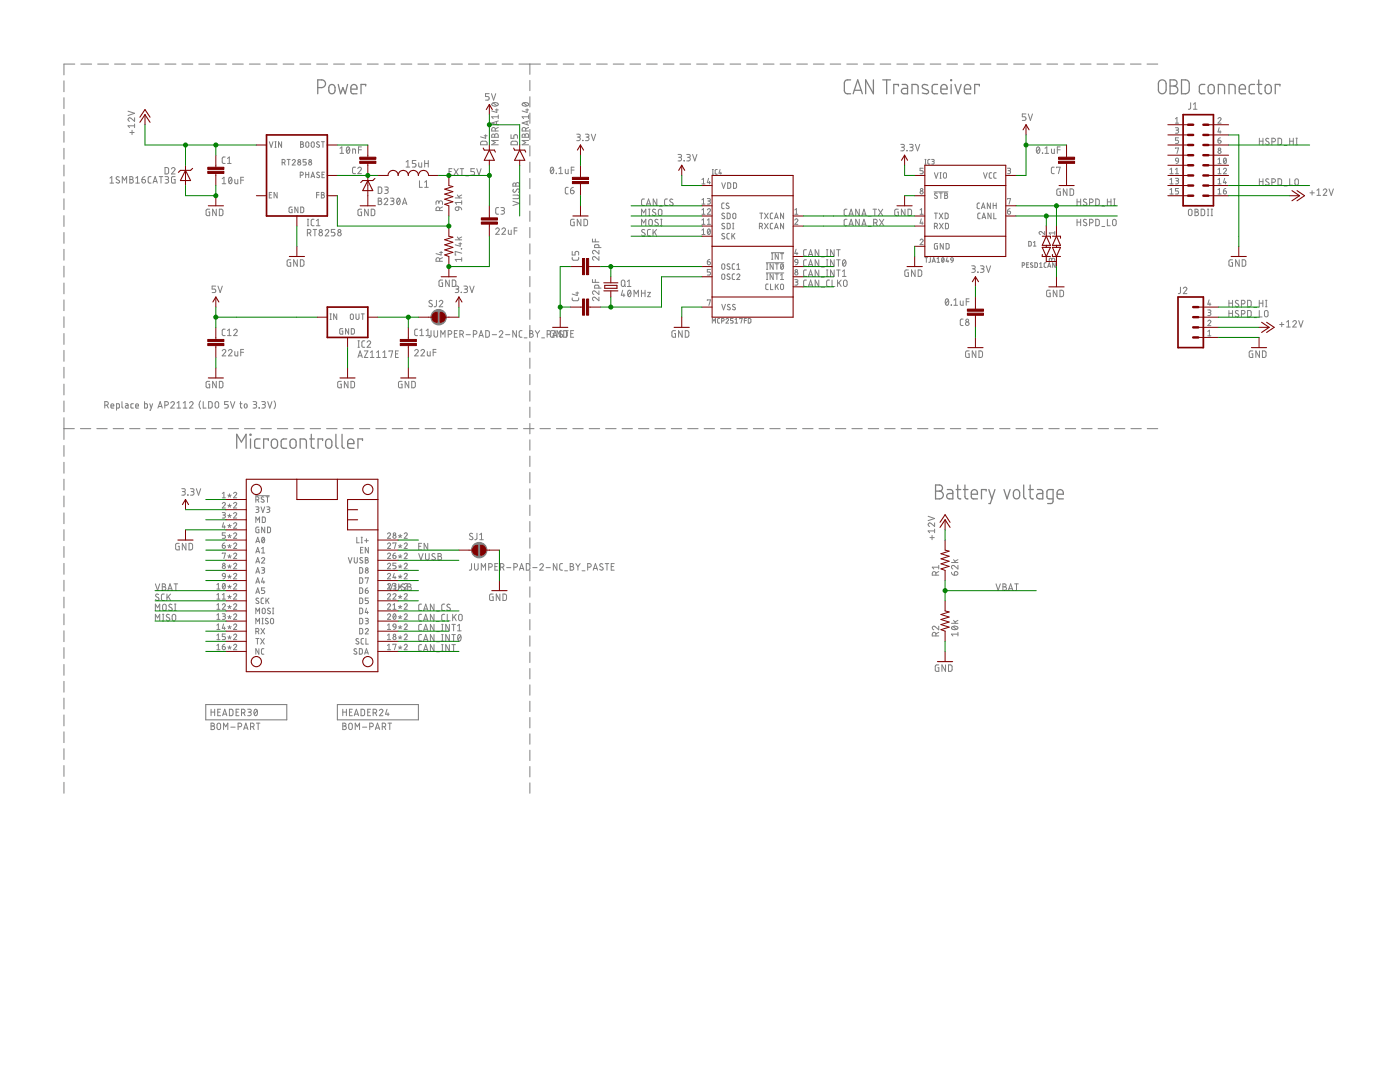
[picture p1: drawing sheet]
<svg xmlns="http://www.w3.org/2000/svg" width="279mm" height="216mm" viewBox="0 0 279 216" stroke-linecap="round" stroke-linejoin="round" font-family="sans-serif">
<g fill="none" stroke="#808080" stroke-width=".2">
<path d="M12.8 16.1v2.2M12.8 19.5v2.2M14.9 12.8h-2.1v2.1M16.1 12.8h2.2M19.5 12.8h2.2M22.9 12.8h2.1M26.2 12.8h2.2M29.6 12.8h2.1M32.9 12.8h2.2M36.3 12.8h2.2M39.7 12.8h2.1M43 12.8h2.2"/>
<path d="M46.4 12.8h2.2M49.8 12.8h2.1M53.1 12.8h2.2M56.5 12.8h2.2M59.8 12.8h2.2M63.2 12.8h2.2M66.6 12.8h2.1M69.9 12.8h2.2M73.3 12.8h2.2M76.7 12.8h2.1M80 12.8h2.2M83.4 12.8h2.2"/>
<path d="M86.8 12.8h2.1M90.1 12.8h2.2M93.5 12.8h2.2M96.8 12.8h2.2M97.6 18.7h-.7v.6h.4a.37 .37 0 0 1 .3 .3 .37 .37 0 0 1-.3 .4h-.4M98.1 18.7l.4 1.3 .4-1.3M100.2 12.8h2.2M103.6 12.8h4.3M105.7 12.8v2M105.7 16v2.1M105.7 19.3v2.1M109.1 12.8h2.1"/>
<path d="M112.4 12.8h2.1M115.7 12.8h2.2M119.1 12.8h2.1M122.4 12.8h2.1M125.7 12.8h2.1M129 12.8h2.2M132.4 12.8h2.1M135.7 12.8h2.1M139 12.8h2.2M142.4 12.8h2.1M145.7 12.8h2.1M149 12.8h2.2"/>
<path d="M152.3 12.8h2.2M155.7 12.8h2.1M159 12.8h2.1M162.3 12.8h2.2M165.7 12.8h2.1M169 12.8h2.1M172.3 12.8h2.2M175.6 12.8h2.2M179 12.8h2.1M182.3 12.8h2.1M185.6 12.8h2.2M189 12.8h2.1"/>
<path d="M192.3 12.8h2.1M195.6 12.8h2.2M198.9 12.8h2.2M202.3 12.8h2.1M205.6 12.8h2.2M208.9 12.8h2.2M212.3 12.8h2.1M215.6 12.8h2.1M218.9 12.8h2.2M222.2 12.8h2.2M225.6 12.8h2.1M228.9 12.8h2.2"/>
<path d="M12.8 22.9v2.1M12.8 26.2v2.2M12.8 29.6v2.1M12.8 32.9v2.2M12.8 36.3v2.2M12.8 39.7v2.1M21.9 35.5l.4-.3v1.3M21.9 36.5h.8M23.8 35.3h-.4l-.2 .2 .6 .6a.36 .36 0 0 1-.2 .4 .36 .36 0 0 1-.4-.1M24.4 36.5v-1.3l.4 .8 .5-.8v1.3M25.5 22.2l1.4 .4-1.4 .5M25.9 35.2l.6 .1v.3l-.2 .2a.36 .36 0 0 1 .3 .4 .36 .36 0 0 1-.3 .3h-.4z"/>
<path d="M25.9 26.4h.9M25.9 35.8h.4M26.4 26v.9M26.9 23.5v.7l-.8-.6a.35 .35 0 0 0-.5 .1 .35 .35 0 0 0 .2 .5M26.9 25.1h-1.4l.3 .4M26.9 24.7v.8M27.1 36.5h.7M27.1 35.5l.4-.3v1.3M28.3 35.8h.5a.37 .37 0 0 1 .2 .4 .37 .37 0 0 1-.3 .3 .37 .37 0 0 1-.4-.3zM28.9 35.2l-.3 .1-.3 .5M30.1 35.2l-.4 .1-.1 .2v.9l.5 .1M30.5 36.5l.5-1.3 .4 1.3"/>
<path d="M30.6 36.2h.7M31.8 35.2h.7M32.1 35.2v1.3M32.9 35.2l.6 .1 .1 .2-.1 .3h-.4M32.9 33.4l.5 .1 .2 .2v.8l-.2 .2h-.5zM33.3 35.8a.36 .36 0 0 1 .4 .4 .36 .36 0 0 1-.4 .3h-.4M34.2 33.7a.35 .35 0 0 1 .5-.2 .35 .35 0 0 1 .1 .5l-.6 .7h.7M34.9 35.2l-.7 .2v.9l.2 .2h.5v-.7h-.2M44.3 35.7l.4-.3v1.3M44.3 36.7h.8M44.9 31.3l-.4 .1-.2 .2 .1 .9 .5 .1M45.4 32.6h.7"/>
<path d="M45.4 31.6l.4-.3v1.3M45.8 35.5l.2-.1a.7 .7 0 0 1 .3 .6 .7 .7 0 0 1-.5 .6l-.2-.6zM46.2 35.7l-.5 .7M46.9 35.8v.6l.2 .3h.4v-.9M48 35.9h.6M48.6 35.4h-.6v1.3M53.7 28.3l.4 1.1 .4-1.1M53.7 38.9h.4M54.2 38.4h-.5v1.1h.5M54.9 29.4h.2M54.9 28.3h.2M55 28.3v1.1"/>
<path d="M55.3 38.4v1.1l-.6-1.1v1.1M56.2 28.3v1.1l-.6-1.1v1.1M56.3 32.4l.6-.1v-.4l-.6-.1v1.1M56.7 32.4l.2 .5M57.3 31.8h.6M57.6 31.8v1.1M58.3 32.1a.31 .31 0 0 1 .5-.3 .31 .31 0 0 1 0 .5l-.5 .6h.6M59.9 35l.5-.1 .1-.2v-.2l-.6-.1v1.1M60 28.3l.5 .2-.2 .3 .3 .2-.2 .4h-.4zM60 28.8h.3M61 34.4v1.1M61 34.8h.6"/>
<path d="M61.1 31.8h-.6v.5h.4a.32 .32 0 0 1 .2 .3 .32 .32 0 0 1-.2 .3h-.4M61.1 28.4l.3-.1 .2 .3v.6l-.2 .2-.4-.2zM61.6 34.4v1.1M62.1 35.5l.3-1.1 .4 1.1M62.1 35.2h.6M62.2 28.4l.3-.1 .2 .2v.7l-.2 .2-.3-.1-.1-.2zM63.2 38.9h.5M63.7 38.4h-.5v1.1M63.7 28.4a.27 .27 0 0 0-.4-.1 .27 .27 0 0 0 0 .4l.3 .2a.3 .3 0 0 1 0 .5 .3 .3 0 0 1-.4-.1M63.7 34.4h-.3l-.2 .2 .5 .4a.3 .3 0 0 1-.1 .5 .3 .3 0 0 1-.4-.2M64.1 38.4l.5 .1v.3l-.1 .1 .2 .2-.1 .4h-.5zM64.1 28.3h.6"/>
<path d="M64.1 38.9h.4M64.3 34.8h.3M64.5 28.3v1.1M64.7 34.4h-.4v1.1h.4M67.9 29.6l.3-.3v1.3M67.9 30.6h.7M69.3 29.4l.2-.1a.7 .7 0 0 1 .3 .7 .7 .7 0 0 1-.4 .6l-.3-.6zM69.7 29.6l-.5 .7M70.4 30.6v-.9l.5 .1 .1 .8M71 33.4h-.5l-.1 .2v.9l.1 .1h.5M71.4 33.6a.35 .35 0 0 1 .5-.2 .35 .35 0 0 1 .1 .5l-.6 .7h.7M71.5 29.9h.6"/>
<path d="M72.1 29.3h-.6v1.3M75.5 39.5l.6 .1v.4l-.3 .1a.36 .36 0 0 1 .4 .4 .36 .36 0 0 1-.4 .3h-.3zM75.5 37.3h.5l.2 .2v.9l-.2 .2h-.5zM76.7 39.8a.36 .36 0 0 1 .5-.3 .36 .36 0 0 1 .1 .6l-.6 .7h.7M76.8 37.3h.5l.2 .2-.1 .3-.5 .1M77.1 37.9a.36 .36 0 0 1 .4 .3 .36 .36 0 0 1-.4 .4h-.3M77.9 39.5l.6 .1 .1 .2v.2l-.5 .1M79.3 39.6h.1a.64 .64 0 0 1 .5 .6 .64 .64 0 0 1-.5 .6l-.2-.6zM79.8 39.8l-.6 .7M81 32.3l.4-.3v1.3M81 33.3h.8M83 32h-.7v.6h.4a.37 .37 0 0 1 .3 .4 .37 .37 0 0 1-.3 .3h-.4"/>
<path d="M83.6 32.5v.6l.2 .2h.4v-.8M83.7 36.1v1.3h.6M84.8 32.6h.7M84.8 32v1.3M84.8 37.4h.7M84.8 36.4l.3-.3v1.3M85.5 32v1.3M89.6 34.2h.5M90.2 33.7h-.6v1.2h.6M90.6 33.7l.9 1.2M90.8 39.5h1.3M91.3 38.9l.4 .6"/>
<path d="M91.5 33.7l-.9 1.2M91.8 33.7h.7M92.1 38.9l-.6 .3M92.2 33.7v1.2M92.9 35.1h.6M94.7 33.7h-.7v.5h.4a.37 .37 0 0 1 .3 .4 .37 .37 0 0 1-.3 .3h-.4M95.1 33.7l.5 1.2 .4-1.2M96 28.3l1-.1 .2 .2v.5h-1.3zM96.6 27.1h.6M96.9 26.9v.7l-1-.3M98.2 20.6a.72 .72 0 0 1 1.2 .3 .72 .72 0 0 1-1.2-.2zM98.3 26.8h.3l.1 .2a.36 .36 0 0 1 .4-.3 .36 .36 0 0 1 .3 .3v.4h-1.3z"/>
<path d="M98.4 20.5l.7 .6M98.7 27v.4M98.8 26.1v-.3a.36 .36 0 0 0-.3-.4 .36 .36 0 0 0-.4 .4v.3h1.3M98.8 21.9h.6M99.1 24.2v.7M99.1 21.7v.7l-1-.3M99.4 23.3h-1.3l.3 .4M99.4 28h-1.3l.7 .4-.7 .5h1.3M99.4 22.9v.8M99.4 25.4l-.6 .3M99.4 24.1l-1.3 .5 1.3 .4M102 26.9v.7h.6v-.4a.37 .37 0 0 1 .3-.3 .37 .37 0 0 1 .4 .3v.4"/>
<path d="M102.1 28.3l1-.1 .2 .2v.5h-1.3zM102.4 38.9h.9a.36 .36 0 0 1 .4 .4 .36 .36 0 0 1-.4 .3h-.9M102.5 37.8a.33 .33 0 0 0-.1 .5 .33 .33 0 0 0 .5-.1l.3-.5a.37 .37 0 0 1 .5 .3 .37 .37 0 0 1-.2 .4M102.5 36.6h.3l.1 .2a.36 .36 0 0 1 .4-.4 .36 .36 0 0 1 .4 .4v.3h-1.3zM102.9 36.8v.3M104.3 20.6a.71 .71 0 0 1 1.2 .3 .72 .72 0 0 1-1.3-.2zM104.3 26.8h.4l.1 .2a.36 .36 0 0 1 .3-.3 .36 .36 0 0 1 .4 .3v.4h-1.3zM104.5 20.5l.7 .6M104.8 27v.4M104.9 26.1v-.3a.36 .36 0 0 0-.3-.4 .36 .36 0 0 0-.4 .4v.3h1.3M104.9 21.9h.6M105.2 24.2v.7"/>
<path d="M105.2 21.7v.7l-1-.3M105.5 23.3h-1.3l.3 .4M105.5 28h-1.3l.7 .4-.7 .5h1.3M105.5 22.9v.8M105.5 25.4l-.6 .3M105.5 24.1l-1.3 .5 1.3 .4M105.7 22.6v2M105.7 25.8v2.1M105.7 29.1v2M105.7 32.3v2.1M105.7 35.6v2.1M105.7 38.9v2"/>
<path d="M110 33.4h.2a.7 .7 0 0 1 .3 .6 .7 .7 0 0 1-.4 .6l-.3-.6zM110.4 33.6l-.5 .8M111 34.6h.1zM111.5 33.6l.4-.2v1.2M111.5 34.6h.8M112.8 33.8v.6l.2 .2h.4v-.8M113.4 37.4h-.4l-.2 .3v.8l.2 .2h.4M113.9 38h.4a.35 .35 0 0 1 .3 .4 .35 .35 0 0 1-.4 .3 .35 .35 0 0 1-.3-.4zM114 33.9h.6M114.4 37.4l-.4 .2-.1 .4M114.6 33.4h-.6v1.2M115.1 26.8h.6l.1 .2-.1 .3h-.5"/>
<path d="M115.5 27.3a.36 .36 0 0 1 .3 .4 .36 .36 0 0 1-.3 .4h-.4M116.3 28.1h.1M116.8 26.8h.6l.1 .2-.1 .3h-.4M117.2 27.3a.36 .36 0 0 1 .4 .4 .36 .36 0 0 1-.4 .4h-.4M118 26.8l.4 1.3 .5-1.3M128.6 39.7l-.4 .1-.2 .2 .1 .8 .5 .2M131.1 39.7v1.3l-.7-1.3v1.3M133.2 39.7l-.4 .1-.2 .2 .1 .8 .5 .2M134.3 39.8l-.5-.1-.1 .3 .6 .6a.36 .36 0 0 1-.2 .4 .36 .36 0 0 1-.5-.2M135.3 30.8l.6 .1 .1 .2-.1 .3h-.5M135.7 31.4a.36 .36 0 0 1 .3 .3 .36 .36 0 0 1-.3 .4h-.4M136.5 32h.1"/>
<path d="M137.1 30.8l.5 .1 .2 .2-.2 .3h-.4M137.4 31.4a.36 .36 0 0 1 .4 .3 .36 .36 0 0 1-.4 .4h-.3M138.2 30.8l.5 1.3 .4-1.3M140.1 36.7h.6M140.1 39.9l.3-.3v1.1M140.1 35.8l.3-.2v1.1M141.2 39.6h.4l.2 .2-.2 .3h-.3M141.4 35.6l-.2 .8h.6M141.6 36.2v.5M142.2 34.8h.2M142.2 33.8h.2M142.3 33.8v1"/>
<path d="M143.2 33.8l-.4 .1-.1 .1v.6l.5 .2M143.7 33.8l-.2 .8h.5M143.8 34.4v.4M144 36.5l.4 1.1 .4-1.1M145.2 36.5h.4l.2 .2v.7l-.3 .2h-.3zM146.4 36.5h.4l.2 .2v.7l-.3 .2h-.3zM179.8 28.8h.5l.2 .2-.2 .4h-.4M180.1 29.4a.36 .36 0 0 1 .4 .3 .36 .36 0 0 1-.4 .4h-.3M181 30v.1zM181.5 28.8h.6l.1 .2-.1 .4h-.4M181.9 29.4a.36 .36 0 0 1 .3 .3 .36 .36 0 0 1-.3 .4h-.4M182.7 28.8l.4 1.3 .5-1.3"/>
<path d="M184.2 33.6h-.6v.5h.4a.31 .31 0 0 1 .2 .3 .31 .31 0 0 1-.2 .3h-.4M184.6 31.8h.2M184.6 32.7h.2M184.7 31.8v.9M185.6 31.8h-.3l-.1 .2v.6l.4 .1M185.9 31.8h.5l.1 .2-.1 .2h-.4M186.2 32.2l.2 .1v.3l-.5 .1M186.4 38.3h2.8M186.5 34.5l.3 1.1 .4-1.1M187 38.6l-.4-.1-.1 .2 .5 .4a.31 .31 0 0 1-.1 .5 .31 .31 0 0 1-.4-.1M187.5 38.5h.6M187.6 35.6h.2"/>
<path d="M187.6 34.5h.2M187.7 34.5v1.1M187.8 38.5v1.1M188.4 34.5h.3l.2 .1v.8l-.2 .2-.3-.1-.1-.3zM188.5 38.5h.4l.2 .2-.3 .3 .3 .2-.1 .4h-.5zM188.5 39h.3M196.3 34.5l.3 1.1 .4-1.1M197.9 34.5h-.4l-.1 .2 .1 .8 .4 .1M198.8 34.5h-.3l-.2 .2 .1 .8 .4 .1M201.1 33.6h.4l.2 .2-.2 .2-.3 .1M201.1 39.8v-.2h.6l-.3 1.1M201.4 34.1l.3 .2-.1 .3-.5 .1"/>
<path d="M204.7 22.7h-.7v.6h.5a.37 .37 0 0 1 .3 .4 .37 .37 0 0 1-.3 .3h-.5M205.2 22.7l.4 1.3 .5-1.3M207 29.4l.2-.1a.7 .7 0 0 1 .3 .7 .7 .7 0 0 1-.4 .6l-.3-.6zM207.5 29.6l-.6 .7M208 30.5l.1 .1zM208.6 30.6h.7M208.6 29.6l.3-.3v1.3M209.8 29.7l.1 .8 .2 .1h.3v-.9M210.4 33.4h-.4l-.2 .2v.9l.2 .1h.4M210.9 33.5v-.1h.7l-.4 1.2M211 29.9h.6M211.6 29.3h-.6v1.3"/>
<path d="M211.6 37.7l-.7 .1v.9l.2 .3h.5v-.7h-.2M212.9 37.7v1.3l-.7-1.3v1.3M213.6 37.7h.5l.1 .2v.9l-.1 .2h-.5zM214.9 39.7v1.3M215.7 39.7v1.3M216.8 39.8l-.4-.1-.2 .3 .7 .6a.36 .36 0 0 1-.2 .4 .36 .36 0 0 1-.5-.2M218.7 39.7l.5 .1 .2 .1v.9l-.2 .2h-.5zM221 39.7v1.3M221.7 39.7v1.3M222.2 39.7h.3M222.4 39.7v1.3M233.5 33.8l.3-.2v1.1"/>
<path d="M233.5 35.8l.3-.2v1.1M233.5 37.8l.3-.2v1.1M233.5 34.7h.6M233.5 36.7h.6M233.5 38.7h.6M234.6 25.5h.5l.1 .2v.2l-.5 .1M234.6 35.6h.5l.1 .2v.2l-.5 .1M234.6 23.7l.3-.2v1.1M234.6 33.8l.3-.2v1.1M234.6 24.6h.6M234.6 29.6v-.1h.6l-.3 1.1M234.6 34.7h.6"/>
<path d="M234.7 31.6h.4l.1 .6-.5-.1zM234.9 26l.2 .1 .1 .3-.2 .2h-.4M234.9 36.1l.2 .1 .1 .2-.2 .3h-.4M235.2 27.5h-.6v.5h.3a.32 .32 0 0 1 .3 .3 .32 .32 0 0 1-.3 .3h-.3M235.2 32.2l-.1 .2-.4 .3M235.2 37.6h-.6v.5h.3a.31 .31 0 0 1 .3 .3 .31 .31 0 0 1-.3 .3h-.3M237.6 20.5v1.1l-.4 .2M238.2 21.8h.7M238.2 20.8l.3-.3v1.3M243.1 23.7a.3 .3 0 0 1 .4-.2 .3 .3 0 0 1 .1 .5l-.5 .6h.6M243.1 28h.3a.3 .3 0 0 1 .3 .3 .3 .3 0 0 1-.3 .3 .3 .3 0 0 1-.3-.3zM243.1 31.8l.3-.3v1.2"/>
<path d="M243.1 33.8l.3-.2v1.1M243.1 35.8l.3-.2v1.1M243.1 37.8l.3-.2v1.1M243.1 32.7h.6M243.1 34.7h.6M243.1 36.7h.6M243.1 38.7h.6M243.3 25.5l-.2 .8h.6M243.5 26.1v.5M243.6 27.5a.47 .47 0 0 0-.5 .5M244.2 33.8a.3 .3 0 0 1 .4-.2 .3 .3 0 0 1 .1 .5l-.5 .6h.6M244.2 38.1h.3a.31 .31 0 0 1 .3 .3 .31 .31 0 0 1-.4 .3 .31 .31 0 0 1-.2-.3z"/>
<path d="M244.3 31.6l.2-.1a.61 .61 0 0 1 .3 .6 .61 .61 0 0 1-.4 .5l-.2-.5zM244.4 35.6l-.2 .8h.6M244.6 36.2v.5M244.6 37.6a.47 .47 0 0 0-.4 .5M244.7 31.8l-.5 .6M251.3 36.2h.8M251.3 28.2h.8M251.3 27.6v1.3M251.3 35.7v1.3M252.1 27.6v1.3M252.1 35.7v1.3M253.2 27.7l-.4-.1-.2 .3 .6 .4a.36 .36 0 0 1-.1 .6 .36 .36 0 0 1-.5-.2"/>
<path d="M253.2 35.8l-.4-.1-.2 .3 .6 .5a.36 .36 0 0 1-.2 .5 .36 .36 0 0 1-.4-.2M253.8 28.3h.4a.36 .36 0 0 0 .4-.4 .36 .36 0 0 0-.4-.3h-.4v1.3M253.8 36.4h.4a.36 .36 0 0 0 .4-.4 .36 .36 0 0 0-.4-.3h-.4v1.3M255.1 27.6h.3l.4 .2v.9l-.4 .2h-.3zM255.1 35.7h.3l.4 .2v.8l-.3 .2-.4 .1zM256.3 29h.6M256.3 37.1h.6M257.4 28.2h.7M257.4 27.6v1.3M257.4 35.7v1.3h.6M258.1 27.6v1.3M258.5 35.8l.3-.1 .2 .1 .1 .8a.35 .35 0 0 1-.3 .4 .35 .35 0 0 1-.4-.4z"/>
<path d="M258.6 28.9h.3M258.6 27.6h.3M258.8 27.6v1.3M261.4 38.5h.9M261.9 38.1v.8M262.8 38l.4-.3v1.3M262.8 39h.7M264.1 38a.35 .35 0 0 1 .5-.3 .35 .35 0 0 1 .1 .6l-.6 .7h.7M265.2 37.7l.5 1.3 .4-1.3M12.8 43v2.2M12.8 46.4v2.2M12.8 49.7v2.2"/>
<path d="M12.8 53.1v2.2M12.8 56.5v2.1M12.8 59.8v2.2M41.8 41.7l-.6 .2-.1 .8 .2 .3h.5v-.7h-.2M43.1 57.1h-.8v.6h.5a.35 .35 0 0 1 .3 .3 .35 .35 0 0 1-.3 .4h-.5M43.2 41.7v1.3l-.8-1.3v1.3M43.5 57.1l.4 1.3 .5-1.3M43.8 41.7l.5 .1 .2 .2v.8l-.2 .2h-.5zM58 51.8l-.7 .2v.9l.2 .2h.5v-.7h-.2M58.3 41.3l-.6 .1v.8l.1 .2h.5v-.6h-.2M59.3 51.8v1.3l-.7-1.3v1.3M59.5 41.3v1.1l-.7-1.1v1.1"/>
<path d="M59.9 51.8l.5 .1 .2 .2v.8l-.2 .2h-.5zM60 41.3h.4l.2 .2v.7l-.2 .2h-.4zM61.3 46.5h.4a.36 .36 0 0 0 .4-.4 .36 .36 0 0 0-.4-.3h-.4v1.3M61.3 45h.3M61.3 43.8h.3M61.5 43.8v1.2M61.8 46.5l.3 .6M62.5 45.8h.7M62.7 43.8h-.4l-.2 .2v.9l.6 .1M62.8 45.8v1.3M63.1 45h.8M63.1 44l.4-.2v1.2"/>
<path d="M64.9 46.1a.35 .35 0 0 1 .5-.3 .35 .35 0 0 1 .1 .6l-.6 .7h.7M66.8 45.8h-.7v.6h.5a.37 .37 0 0 1 .3 .3 .37 .37 0 0 1-.3 .4h-.5M72.2 41.7l-.7 .2-.1 .8 .2 .3h.6v-.7h-.3M73.5 41.7v1.3l-.7-1.3v1.3M74.1 41.7l.5 .1 .2 .2v.8l-.2 .2h-.5zM75.5 40.1h.3M78.3 40.1a.36 .36 0 0 1 .3 .4 .36 .36 0 0 1-.3 .3h-.4M80.3 40.8l.5-1.3 .4 1.3M80.4 40.5h.7M87.1 59.9v1.1l-.4 .2M87.6 40.4a.36 .36 0 0 1 .3-.3 .36 .36 0 0 1 .4 .3v.4M87.6 40.6v-.4l-.4-.1-.2 .2v.5"/>
<path d="M87.7 42v-.3a.36 .36 0 0 0-.3-.4 .36 .36 0 0 0-.4 .4v.3h1.3M87.7 52.1v-.3a.36 .36 0 0 0-.3-.4 .36 .36 0 0 0-.4 .4v.3h1.3M87.7 50.4h.6M88 50.2v.7l-1-.3M88.3 41.3l-.6 .3M88.3 51.4l-.6 .3M88.3 55.9l-.6 .1-.1 .9 .2 .2 .5 .1v-.7h-.2M89.7 55.9v1.3l-.8-1.3v1.3M90.3 55.9h.5l.2 .2v.9l-.2 .1-.5 .1zM90.8 57.1h.5l.2 .2-.1 .3-.4 .1M90.8 47.9h1.3M91 41.4l.6-.1v.4a.36 .36 0 0 1-.6 .3 .36 .36 0 0 1 0-.6z"/>
<path d="M91.2 57.7a.35 .35 0 0 1 .4 .3 .35 .35 0 0 1-.4 .4h-.4M91.3 47.3l.4 .6M91.6 41.3l.3 .1 .2 .5M91.6 48.6h.5M91.8 48.4v.7l-1-.2M92 58.3l.1 .1zM92.1 49.6v.1zM92.1 40.4h-1.3l.3 .4M92.1 40v.8M92.1 51.4v.7M92.1 51.8h-1.3l.3 .3M92.1 50.5l-1.3-.3v.7h.2"/>
<path d="M92.1 47.3l-.6 .3M92.6 57.1h.4l.3 .2-.2 .3-.4 .1M92.9 57.7a.35 .35 0 0 1 .4 .3 .35 .35 0 0 1-.4 .4h-.3M93.7 57.1l.5 1.3 .4-1.3M98.9 45.8a.35 .35 0 0 1 .5-.3 .35 .35 0 0 1 .1 .6l-.6 .7h.8M99.5 41.4l-.4 .1-.2 .2 .1 .8 .1 .2h.4M100 41.4h.4l.3 .3-.2 .3h-.4M100.2 45.8a.36 .36 0 0 1 .5-.3 .36 .36 0 0 1 .1 .6l-.6 .7h.7M100.3 42a.36 .36 0 0 1 .4 .4 .36 .36 0 0 1-.4 .3h-.3M101.5 45.9v.8l.2 .1h.3v-.9M102.4 40.2l1.3 .4-1.3 .4M102.6 46.1h.6"/>
<path d="M103.2 45.5h-.6v1.3M105.7 42.1v2.1M105.7 45.4v2M105.7 48.6v2.1M105.7 51.9v2.1M105.7 55.2v2M105.7 58.4v2.1M114.2 59.4v.5l.3 .1h.8l.2-.2v-.4M114.2 51.4v.4l.3 .1h.8l.2-.1v-.4M114.2 50.2v.7h.6v-.5a.37 .37 0 0 1 .3-.2 .37 .37 0 0 1 .4 .2v.5M114.6 43.8l-.7 .1v.9l.2 .2h.5v-.7h-.2M114.9 58.5h.6"/>
<path d="M115.2 58.3v.7l-1-.3M115.9 43.8v1.2l-.7-1.2v1.2M116.5 43.8h.5l.2 .2 .1 .7-.3 .3h-.5zM118.2 55.8v.5h1.3M118.2 47.7v.6h1.3M118.8 47.7v.6M118.8 55.8v.5M119.5 59.3v.7l-.7-.6a.36 .36 0 0 0-.6 .1 .36 .36 0 0 0 .3 .5M119.5 58v.8l-.7-.7a.35 .35 0 0 0-.5 .2 .35 .35 0 0 0 .2 .5M119.5 57.5l-.1-.6h-.5l-.2 .1v.5h1.3M119.5 51.2v.7l-.7-.6a.36 .36 0 0 0-.6 .1 .36 .36 0 0 0 .3 .5M119.5 50v.7l-.7-.6a.35 .35 0 0 0-.5 .1 .35 .35 0 0 0 .2 .5"/>
<path d="M119.5 49.4l-.1-.5h-.7v.5h1.3M124.1 56l.3-.1 .2 .1 .1 .8a.36 .36 0 0 1-.3 .4 .36 .36 0 0 1-.4-.4zM124.3 57.9l-.3 1h.7M124.5 58.6v.6M124.6 56.9l.3 .3M125.2 57.2h.7M125.2 56.2l.4-.3v1.3M125.4 58l.2-.1a.78 .78 0 0 1 0 1.3 .83 .83 0 0 1-.2-1.2zM125.9 58.2l-.6 .7M126.5 59.2v-1.3l.5 .7 .4-.7v1.3M128 58.5h.7M128 57.9v1.3"/>
<path d="M128 43v-1.3l.5 .8 .4-.8v1.3M128 45v-1.2l.5 .7 .4-.7v1.2M128.7 45.9l-.5-.1-.1 .3 .5 .4a.35 .35 0 0 1 0 .6 .35 .35 0 0 1-.6-.2M128.7 57.9v1.3M129 41l.4-1.3 .5 1.3M129.1 40.7h.7M129.2 58.3h.6l-.6 .9h.6M129.4 43h.3M129.4 41.7h.3M129.6 43.9l.2-.1 .3 .1 .1 .8a.36 .36 0 0 1-.4 .3 .36 .36 0 0 1-.3-.3zM129.6 41.7v1.3M129.8 45.8h-.4l-.2 .3v.8l.2 .2h.4"/>
<path d="M130.3 45.8v1.3M130.6 46.3l.4 .8M130.8 41.8h-.4l-.2 .2 .5 .5a.35 .35 0 0 1 0 .5 .35 .35 0 0 1-.5-.2M131 45.8l-.7 .8M131.3 43.9l-.4-.1-.2 .2 .7 .6a.36 .36 0 0 1-.3 .5 .36 .36 0 0 1-.4-.2M131.5 41.8h.4l.2 .2v.7a.36 .36 0 0 1-.4 .3 .36 .36 0 0 1-.3-.3zM131.6 41.1h.6M131.8 45h.3M131.8 43.8h.3M132 43.8v1.2M140.1 42.8h.6M140.1 41.9l.3-.3v1.2"/>
<path d="M140.1 43.9l.3-.2v1.1M140.1 45.9l.3-.2v1.1M140.1 40.7h.6M140.1 44.8h.6M140.1 46.8h.6M141.2 41.9a.31 .31 0 0 1 .4-.2 .31 .31 0 0 1 .1 .4l-.5 .7h.6M141.2 52.2h.3a.31 .31 0 0 1 .3 .4 .31 .31 0 0 1-.3 .3 .31 .31 0 0 1-.3-.3zM141.2 44.8h.6M141.2 60v-.2h.6l-.3 1.1M141.2 43.9l.3-.2v1.1M141.3 45.8l.1-.1a.56 .56 0 0 1 .4 .5 .56 .56 0 0 1-.4 .6l-.2-.6zM141.5 40.1l.3 .3-.1 .2-.5 .1"/>
<path d="M141.7 51.8l-.4 .1-.1 .3M141.7 45.9l-.5 .6M141.8 53.8h-.6v.5h.3a.31 .31 0 0 1 .3 .3 .31 .31 0 0 1-.3 .3h-.3M144.1 54.7h.3l.3 .3-.1 .6-.2 .2-.3-.2zM144.1 52.7l.3-.1 .3 .3v.5l-.3 .3-.3-.1zM144.5 40.5l-.4 .1-.1 .2v.7l.5 .1M144.6 44.6h-.4l-.1 .2 .4 .4a.27 .27 0 0 1 0 .4 .27 .27 0 0 1-.4 0l-.1-.1M144.6 42.6l-.4-.1-.1 .3 .4 .4a.3 .3 0 0 1 0 .5 .3 .3 0 0 1-.5-.2M144.6 46.7l-.4-.1-.1 .2 .4 .4a.3 .3 0 0 1 0 .5 .3 .3 0 0 1-.5-.2M145.1 44.6h.4l.2 .1v.7l-.2 .2-.4 .1zM145.1 42.5l.6 .2v.8l-.2 .1h-.4zM145.5 40.6l-.4-.1-.2 .3 .5 .4a.27 .27 0 0 1 0 .4 .27 .27 0 0 1-.4 0l-.1-.1"/>
<path d="M145.6 46.6h-.4l-.1 .2v.7l.5 .2M145.6 54.8l-.3-.1-.2 .2 .5 .4a.31 .31 0 0 1-.1 .5 .31 .31 0 0 1-.4-.2M145.6 52.7h-.3l-.2 .2 .5 .4a.31 .31 0 0 1-.1 .5 .31 .31 0 0 1-.4-.2M146 46.6v1.1M146.2 44.6h.3M146.2 45.7h.3M146.3 47l.4 .7M146.3 44.6v1.1M146.4 42.6l.2-.1 .2 .2v.8l-.2 .1h-.2l-.2-.3zM146.6 54.7h-.3l-.2 .2 .1 .7 .4 .2M146.6 52.6l-.3 .1-.2 .2 .1 .8h.4M146.7 46.6l-.7 .7"/>
<path d="M147 54.9a.31 .31 0 0 1 .5-.2 .31 .31 0 0 1 .1 .5l-.6 .6h.7M147 53.7h.7M147 52.9l.4-.3v1.1M151.6 45.2l.5-.1v-.4l-.5-.1v1.1M151.6 42.5h.6M151.9 42.5v1.1M151.9 45.2l.3 .5M152.6 42.5l.7 1.1M152.6 44.6l.7 1.1M152.9 52.4h3.5M152.9 54.5h3.5M153 55.8h.2"/>
<path d="M153 54.7h.2M153 53.7h.2M153 52.6h.2M153.1 52.6v1.1M153.1 54.7v1.1M153.3 56.7h-.3l-.2 .2 .1 .8 .4 .1M153.3 42.5l-.7 1.1M153.3 44.6l-.7 1.1M153.8 56.7v1.1h.5M153.9 50.4h2.5M154 51.7h.2M154 50.6h.2"/>
<path d="M154.1 50.6v1.1M154.2 42.5l-.4 .1-.1 .2v.7l.5 .1M154.2 44.6h-.4l-.1 .2v.7l.5 .2M154.3 52.6v1.1l-.6-1.1v1.1M154.3 54.7v1.1l-.6-1.1v1.1M154.6 43.6l.3-1.1 .4 1.1M154.6 45.7l.3-1.1 .4 1.1M154.7 43.4h.5M154.7 45.4h.5M154.7 56.7v1.1M154.7 54.7h.7M154.7 52.6h.7"/>
<path d="M155 57.1l.3 .7M155 52.6v1.1M155 54.7v1.1M155.3 50.6v1.1l-.6-1.1v1.1M155.3 56.7l-.6 .7M155.8 50.6h.6M155.8 54.9l.3-.2v1.1M155.8 55.8h.6M155.9 56.7h.2l.3 .2v.7l-.3 .2-.3-.2zM155.9 52.7l.2-.1a.59 .59 0 0 1 .3 .6 .59 .59 0 0 1-.4 .5l-.2-.5zM156.1 50.6v1.1M156.3 52.9l-.5 .6"/>
<path d="M156.4 42.5v1.1l-.6-1.1v1.1M156.4 44.6v1.1l-.6-1.1v1.1M158.6 55.8l.6 .1v.3l-.2 .1M158.6 43.9a.3 .3 0 0 1 .4-.2 .3 .3 0 0 1 .2 .5l-.6 .6h.6M158.6 42.8h.6M158.6 41.9l.3-.3v1.2M158.7 51.8h.4l.1 .6-.5-.1zM158.7 56.3h.3M158.9 49.7l-.3 .9h.6M158.9 56.3l.3 .2v.3l-.6 .1M159 50.4v.4M159.2 52.4l-.2 .4-.3 .1"/>
<path d="M161 49.8h-.5l-.1 .3v.8l.1 .2h.5M161 51.8l-.5 .1-.1 .2v.9l.6 .1M161 53.9h-.5l-.1 .2v.9l.1 .1 .5 .1M161 55.9h-.5l-.1 .3v.8l.6 .2M161.3 51.1l.5-1.3 .4 1.3M161.3 53.1l.5-1.3 .4 1.3M161.3 55.2l.5-1.3 .4 1.3M161.3 57.2l.5-1.3 .4 1.3M161.4 56.9h.7M161.4 50.8h.7M161.4 52.8h.7M161.4 54.8h.7"/>
<path d="M163.4 49.8v1.3l-.7-1.3v1.3M163.4 51.8v1.3l-.7-1.3v1.3M163.4 53.9v1.3l-.7-1.3v1.3M163.4 55.9v1.3l-.7-1.3v1.3M163.9 51.3h.6M163.9 53.3h.6M163.9 55.3h.6M163.9 57.3h.6M165 53.1h.2M165 51.8h.2M165 55.2h.2M165 53.9h.2"/>
<path d="M165 51.1h.2M165 49.8h.2M165.1 49.8v1.3M165.1 51.8v1.3M165.1 53.9v1.3M165.5 55.9h-.4l-.1 .3v.8l.5 .2M166.1 55.9v1.3h.5M166.5 49.8v1.3l-.7-1.3v1.3M166.5 51.8v1.3l-.7-1.3v1.3M166.5 53.9v1.3l-.7-1.3v1.3M167 51.8h.7M167 53.9h.7"/>
<path d="M167 49.8h.7M167.2 55.9v1.3M167.3 49.8v1.3M167.3 51.8v1.3M167.3 53.9v1.3M167.4 56.4l.5 .8M167.9 55.9l-.7 .8M168.1 55.2h.7M168.1 54.1l.4-.2v1.3M168.3 51.9h.1a.65 .65 0 0 1 .4 .6 .65 .65 0 0 1-.4 .6l-.3-.6zM168.4 56l.3-.1 .3 .1 .1 .8a.36 .36 0 0 1-.4 .4 .36 .36 0 0 1-.4-.4zM168.8 52.1l-.6 .8"/>
<path d="M169 41.7l-.4 .1-.1 .2v.8l.1 .2h.4M169 43.8h-.4l-.1 .2v.9l.5 .1M169.4 43l.5-1.3 .4 1.3M169.4 45l.5-1.2 .4 1.2M169.5 42.7h.7M169.5 44.7h.7M171.5 41.7v1.3l-.7-1.3v1.3M171.5 43.8v1.2l-.7-1.2v1.2M172 43l.4-1.3 .4 1.3M172 45l.4-1.2 .4 1.2M172.1 42.7h.6M172.1 44.7h.6"/>
<path d="M173.2 45.2h.6M173.2 43.2h.6M174.2 41.7h.7M174.3 44.5h.4a.36 .36 0 0 0 .4-.4 .36 .36 0 0 0-.4-.3h-.4v1.2M174.6 41.7v1.3M174.8 44.5l.3 .5M175.3 41.7l.9 1.3M175.5 43.8l.9 1.2M176.2 41.7l-.9 1.3M176.4 43.8l-.9 1.2M179.3 41.7l-.7 .2v.8l.1 .3h.6v-.7h-.2M180.6 41.7v1.3l-.7-1.3v1.3"/>
<path d="M181.2 41.7l.5 .1 .2 .2v.8l-.2 .2h-.5zM181.3 53.9l-.7 .1v.9l.2 .2 .5 .1v-.8h-.2M182.6 53.9v1.3l-.7-1.3v1.3M183.2 53.9h.5l.3 .3-.1 .7-.3 .3h-.4zM183.6 48a.3 .3 0 0 1 .4-.3 .3 .3 0 0 1 .1 .5l-.5 .6h.6M183.6 42.8h.6M183.6 41.9l.3-.3v1.2M183.9 43.7l-.3 .8h.6M184 44.3v.5M184.6 51.4h.5M184.9 51.4v.9M185.7 51.4v.8l-.3 .1"/>
<path d="M186 52.3l.4-.9 .3 .9M186.1 52.1h.5M186.5 45.2l.5-.1v-.4l-.5-.1v1.1M186.5 42.5h.6M186.8 42.5v1.1M186.8 45.2l.3 .5M187 52.3h.5M187 51.6l.3-.2v.9M187.1 48.6l-.6 .1v.8l.1 .2h.5v-.6h-.2M187.4 42.5l.8 1.1M187.5 44.6l.7 1.1M188.1 51.5a.43 .43 0 0 1 .3 .4 .43 .43 0 0 1-.3 .4l-.2-.4z"/>
<path d="M188.2 42.5l-.8 1.1M188.2 44.6l-.7 1.1M188.3 48.6v1.1l-.7-1.1v1.1M188.4 51.6l-.4 .5M188.6 42.5l.6 .2v.8l-.2 .1h-.4zM188.7 44.6h.4l.2 .1v.7l-.2 .2-.4 .1zM188.8 59.7l.2-.1a.7 .7 0 0 1 .4 .7 .7 .7 0 0 1-.5 .6l-.2-.4zM188.8 48.6h.4l.2 .2v.6l-.2 .3h-.4zM189 51.4l-.2 .7h.5M189.2 51.9v.4M189.3 59.9l-.6 .7M189.8 51.5l.2-.1 .2 .2v.3l-.4-.1z"/>
<path d="M190.2 51.9l-.1 .3-.3 .1M190.4 59.9l.3-.3v1.3M193.4 59.6h-.6v1.3M193.9 53l.6 .1 .1 .2-.1 .3h-.4M194.3 53.6a.36 .36 0 0 1 .3 .4 .36 .36 0 0 1-.3 .4h-.4M195.1 54.3l.1 .1zM195.5 40.5l-.4 .1-.1 .2 .1 .8h.4M195.6 42.5l-.3 .1-.2 .2 .1 .8h.4M195.7 53h.4l.3 .3-.2 .3h-.4M195.9 41.6l.3-1.1 .4 1.1M195.9 41.3h.6M196 43.6l.3-1.1 .4 1.1"/>
<path d="M196 53.6a.36 .36 0 0 1 .4 .4 .36 .36 0 0 1-.4 .4h-.3M196.1 43.4h.5M196.8 53l.5 1.4 .4-1.4M197.7 40.5v1.1l-.7-1.1v1.1M197.8 42.5v1.1l-.6-1.1v1.1M198.2 40.5v1.1M198.2 41h.6M198.3 42.5v1.1h.5M198.8 40.5v1.1M201.1 42.1h.3a.31 .31 0 0 1 .3 .4 .31 .31 0 0 1-.4 .3 .31 .31 0 0 1-.2-.4zM201.6 41.6l-.4 .2-.1 .3M204 52.9h.5v-.4l-.5-.1v1"/>
<path d="M204.9 52.8h.3M205.3 48.2l.5 .1v.7l-.1 .1h-.4zM205.3 52.4h-.4v1h.4M206.1 52.5h-.3l-.1 .1 .4 .4v.3l-.2 .1-.3-.2M206.2 48.4l.3-.2v.9M206.2 49.1h.6M206.5 52.4l.5 .2 .1 .5-.2 .2-.4 .1zM207.5 53.4h.5M207.5 52.6l.2-.2v1M208.5 46.2v.6l-.6-.5a.31 .31 0 0 0-.5 .1 .31 .31 0 0 0 .2 .4M208.8 52.4l-.3 .1-.1 .1v.7l.4 .1M209.1 53.4l.3-1 .3 1"/>
<path d="M209.2 53.1h.4M209.6 57.9l-.7 .1v.9l.2 .3h.5v-.7h-.2M209.9 51.8l.2-.3 .3 .1 .1 .5M209.9 52v-.4l-.3-.1-.2 .1v.5M210.5 46.5h-1.1l.2 .3M210.5 46.2v.6M210.6 52.4v1l-.5-1v1M210.9 57.9v1.3l-.7-1.3v1.3M211.5 57.9h.5l.2 .2 .1 .7-.3 .4h-.5zM214.9 44.3h.8M214.9 43.8v1.2M214.9 40.3h.8"/>
<path d="M215.7 43.8v1.2M216.8 43.9l-.4-.1-.2 .2 .7 .6a.36 .36 0 0 1-.2 .5 .36 .36 0 0 1-.5-.2M217.4 40.4h.4a.36 .36 0 0 0 .4-.3 .36 .36 0 0 0-.4-.4h-.4v1.3M217.4 44.5h.4a.36 .36 0 0 0 .4-.4 .36 .36 0 0 0-.4-.3h-.4v1.2M218.7 43.8h.5l.2 .2v.8l-.2 .2h-.5zM219.9 41.1h.6M219.9 45.2h.6M221 43.8v1.2h.6M221 40.3h.7M222.1 43.9l.3-.1 .3 .1 .1 .8a.36 .36 0 0 1-.4 .3 .36 .36 0 0 1-.4-.3zM222.2 41h.3M235.6 57.3v1.1l-.4 .2"/>
<path d="M236.2 57.6a.35 .35 0 0 1 .5-.3 .35 .35 0 0 1 0 .6l-.5 .7h.7M237.3 41.8h.4l.2 .2v.7a.36 .36 0 0 1-.4 .3 .36 .36 0 0 1-.3-.3zM238.5 41.7l.6 .1v.3l-.3 .2a.36 .36 0 0 1 .4 .4 .36 .36 0 0 1-.4 .3h-.3zM238.5 42.3h.3M239.7 41.7l.5 .1 .2 .2v.7l-.2 .3h-.5zM241 43h.2M241 41.7h.2M241.1 41.7v1.3M241.3 59.8l-.3 .9h.7M241.7 43h.3M241.7 41.7h.3M241.9 41.7v1.3"/>
<path d="M245.3 59.9v1.3M246 51.8l-.7 .2v.9l.1 .2h.6v-.7h-.2M246 59.9v1.3M247.3 51.8v1.3l-.7-1.3v1.3M247.9 51.8l.5 .1 .2 .2v.8l-.2 .2h-.5zM249 59.9h.5l.2 .3v.8l-.2 .2h-.5zM251.3 59.9v1.3M252 59.9v1.3M252.6 59.9h.3M252.7 59.9v1.3M12.8 63.2v2.2M12.8 66.5v2.2"/>
<path d="M12.8 69.9v2.2M12.8 73.3v2.1M12.8 76.6v2.2M40 80l-.3 .8 .3 .8M41.8 76.1l-.6 .1-.1 .9 .2 .3h.5v-.7h-.2M43.2 76.1v1.3l-.8-1.3v1.3M43.8 76.1h.5l.2 .2v.9l-.2 .2h-.5zM44.3 70a.36 .36 0 0 1 .5-.3 .36 .36 0 0 1 .2 .6l-.7 .7h.8M44.9 65.7h-.4l-.2 .3 .1 .9 .5 .1M45.4 67h.7M45.4 66l.4-.3v1.3M45.6 70a.36 .36 0 0 1 .5-.3 .36 .36 0 0 1 .1 .6l-.6 .7h.7"/>
<path d="M46.6 66a.36 .36 0 0 1 .5-.3 .36 .36 0 0 1 .1 .6l-.6 .7h.7M46.9 70.1v.7l.2 .2h.4v-.9M48 70.3h.6M48.6 69.7h-.6v1.3M54.7 80l.3 .8-.3 .8M65.9 63.8h.2M65.9 62.6h.2M66 62.6v1.2M67.2 62.6v1.2l-.6-1.2v1.2M68.1 76.1l-.7 .1v.9l.2 .3h.5v-.7h-.2M68.4 65.6l-.6 .1v.7l.1 .3h.5v-.6h-.2M69.4 76.1v1.3l-.7-1.3v1.3"/>
<path d="M69.6 65.6v1.1l-.6-1.1v1.1M70 62.7h.3l.2 .1v.8l-.2 .2-.4-.2zM70 76.1h.5l.2 .2v.9l-.2 .2h-.5zM70.1 65.6h.4l.2 .2v.6l-.2 .3h-.4zM71 62.6v.8l.3 .4 .3-.2v-1M71.4 71.3l.5-1.3 .4 1.3M71.4 69.3h.3M71.4 68h.3M71.5 71h.7M71.6 68v1.3M72.1 62.6h.6M72.4 62.6v1.2"/>
<path d="M72.7 70h.7l-.7 1.3h.7M72.8 68l-.4 .1-.2 .2v.8l.6 .2M73.3 68.3a.35 .35 0 0 1 .5-.3 .35 .35 0 0 1 .1 .6l-.6 .7h.7M73.9 71.3h.7M73.9 70.3l.4-.3v1.3M75.2 71.3h.7M75.2 70.3l.3-.3v1.3M76.4 71.3h.7M76.4 70.3l.4-.3v1.3M77.6 70.2v-.2h.8l-.4 1.3M78.9 70.6h.5M79.5 70h-.6v1.3h.6"/>
<path d="M80.2 76.1l-.6 .1-.1 .9 .2 .3h.5v-.7h-.2M81.6 76.1v1.3l-.7-1.3v1.3M82.2 76.1h.5l.2 .2v.9l-.2 .2h-.5zM82.8 70a.35 .35 0 0 1 .5-.3 .35 .35 0 0 1 .1 .6l-.6 .7h.7M83.3 65.7h-.4l-.1 .3v.8l.5 .2M83.8 66l.4-.3v1.3M83.8 67h.7M84 70a.35 .35 0 0 1 .5-.3 .35 .35 0 0 1 .1 .6l-.6 .7h.7M85 67h.8M85 66l.4-.3v1.3M85.3 70.1v.8l.2 .1h.4v-.9M86 66v1.1l-.4 .2"/>
<path d="M86.2 60l-.4-.1-.2 .3 .7 .6a.37 .37 0 0 1-.3 .4 .37 .37 0 0 1-.4-.2M86.4 70.3h.6M86.6 66v.9a.36 .36 0 0 0 .4 .4 .36 .36 0 0 0 .3-.4v-.9M87 69.7h-.6v1.3M87.7 60.2a.36 .36 0 0 1 .5-.3 .36 .36 0 0 1 .1 .6l-.6 .7h.7M88 67.3v-1.3l.4 .7 .4-.7v1.3M89.5 66.7h.3a.36 .36 0 0 0 .4-.4 .36 .36 0 0 0-.4-.3h-.3v1.3M90.7 66.6h.4M91.3 66h-.6v1.3h.6M91.8 66.7h.3a.36 .36 0 0 0 .4-.4 .36 .36 0 0 0-.4-.3h-.3v1.3M92.2 66.7l.3 .6M93 66.8h.9"/>
<path d="M94.5 66.7h.3a.36 .36 0 0 0 .4-.4 .36 .36 0 0 0-.4-.3h-.3v1.3M95.6 67.3l.4-1.3 .5 1.3M95.7 67h.7M96.9 66h.6l.1 .2v.9l-.1 .1-.6 .1zM98.2 66.8h.9M99.6 66.3a.36 .36 0 0 1 .5-.3 .36 .36 0 0 1 .1 .6l-.6 .7h.8M100.9 66.8h.8M103.1 66v1.3l-.8-1.3v1.3M104.2 66h-.4l-.2 .3v.8l.2 .2h.4M104.6 67.4h.6M105.7 66l.6 .1v.4l-.2 .1a.36 .36 0 0 1 .3 .3 .36 .36 0 0 1-.3 .4h-.4zM105.7 66.6h.4"/>
<path d="M105.7 61.7v2M105.7 64.9v2.1M105.7 68.2v2.1M105.7 71.5v2M105.7 74.7v2.1M105.7 78v2.1M106.8 66l.5 .6M107.3 66.6v.7M107.7 66l-.4 .6M108.1 67.4h.6M109.2 66.7h.4a.36 .36 0 0 0 .3-.4 .36 .36 0 0 0-.3-.3h-.4v1.3M110.4 67h.7"/>
<path d="M110.6 66l-.7 .1-.1 .9 .2 .3h.6v-.7h-.3M111.9 66v1.3l-.7-1.3v1.3l-.5-1.3-.4 1.3M111.9 66l-.3 .2 .1 .2 .5 .3a.32 .32 0 0 1 0 .5 .32 .32 0 0 1-.5 0l-.1-.1M111.9 66l.3 .1M112.9 66l.3 .2v.7l-.1 .3-.6 .1v-1.3h.9M113.1 66v1.3M113.9 66.6h.4M114.5 66h-.6v1.3h.6M134.8 66l-.7 .1v.9l.2 .3h.5v-.7h-.2M136.1 66v1.3l-.7-1.3v1.3M136.8 66l.6 .1 .1 .2-.1 .8-.3 .2h-.3zM142.2 64.5v-1l.3 .6 .3-.6v1"/>
<path d="M143.6 63.5l-.3 .1-.1 .2v.6l.4 .1M144 64.1l.5-.1v-.4l-.5-.1v1M144 60.7l.4 1.1 .4-1.1M144.9 63.8a.25 .25 0 0 1 .3-.3 .25 .25 0 0 1 .1 .4l-.4 .6h.5M145.7 60.8l-.4-.1-.1 .3 .5 .5a.32 .32 0 0 1-.2 .3 .32 .32 0 0 1-.4-.1M146.3 63.5h-.5v.4l.4 .1 .1 .2-.1 .3h-.4M146.7 60.8l-.4-.1-.1 .3 .5 .5a.32 .32 0 0 1-.2 .3 .32 .32 0 0 1-.3-.1M146.7 63.8l.3-.3v1M146.7 64.5h.5M147.6 63.6v-.1h.5l-.2 1M148.5 63.9h.5M149 63.5h-.5v1"/>
<path d="M149.3 63.5l.5 .2 .1 .5-.2 .3h-.4zM189.8 60.8l.1 .1zM190.4 60.9h.7M191.6 60v.7l.3 .2h.3v-.9M192.2 63.7h-.4l-.2 .2 .1 .9 .1 .1 .4 .1M192.8 60.2h.6M193.4 70l-.7 .2 .1 1 .6 .1v-.7h-.2M194.8 70v1.3l-.8-1.3v1.3M195.4 70l.5 .1 .2 .3-.1 .7-.3 .2h-.3zM241 64.1a.3 .3 0 0 1 .5-.2 .3 .3 0 0 1 .1 .5l-.6 .6h.7M241 61.8l.5 .1 .2 .1-.2 .3-.3 .1M241 66.1l.4-.2v1.1"/>
<path d="M241 67h.7M241.4 62.4l.3 .2-.1 .2-.6 .2M241.5 60.5v.4M245.3 62v1.2M245.3 60.5h.7M245.3 62.5h.7M246 62v1.2M247.1 60a.32 .32 0 0 0-.4 0 .32 .32 0 0 0 0 .5l.4 .2a.32 .32 0 0 1 0 .5 .32 .32 0 0 1-.5-.1l-.1-.1M247.1 62.1l-.4-.1-.2 .2 .2 .3 .4 .2a.35 .35 0 0 1-.1 .6 .35 .35 0 0 1-.5-.2M247.8 60.6h.3a.36 .36 0 0 0 .4-.3 .36 .36 0 0 0-.4-.4h-.3v1.3M247.8 62.7h.3a.35 .35 0 0 0 .4-.4 .35 .35 0 0 0-.4-.3h-.3v1.2M249 62h.5l.2 .2v.8l-.2 .2h-.5z"/>
<path d="M250 70l-.7 .2 .1 1 .6 .1v-.7h-.2M250.2 61.4h.6M250.2 63.4h.6M251.3 62v1.2h.6M251.3 60.5h.7M251.4 70v1.3l-.8-1.3v1.3M251.9 70l.6 .1 .1 .2v.8l-.1 .2h-.6zM252.5 62h.5l.1 .9a.36 .36 0 0 1-.4 .3 .36 .36 0 0 1-.4-.3zM252.6 61.2h.3M255.4 64.7h.8M255.8 64.3v.9M256.8 64.3l.3-.3v1.3"/>
<path d="M256.8 65.3h.7M258 64.3a.36 .36 0 0 1 .5-.3 .36 .36 0 0 1 .1 .5l-.6 .8h.7M259.2 64l.4 1.3 .5-1.3M12.8 80v2.2M12.8 83.4v4.3M12.8 88.9v2.2M12.8 92.2v2.2M12.8 95.6v2.2M12.8 99v2.1M12.8 85.5h2M16 85.5h2.1M19.3 85.5h2.1"/>
<path d="M20.9 80.9h.4a.36 .36 0 0 0 .3-.4 .36 .36 0 0 0-.3-.4h-.4v1.3M21.3 80.9l.3 .5M22.1 81h.6a.3 .3 0 0 0-.2-.4 .3 .3 0 0 0-.4 .3l.1 .4 .5 .1M22.6 85.5h2.1M23.3 81.4l.5-.1-.1-.7h-.4v1.3M24.3 80.1v1.1l.3 .2M25.1 80.6h.4l.1 .2v.6h-.5l-.1-.4 .6-.1M25.9 85.5h2M26.6 80.6h-.4l-.1 .2v.5l.5 .1M27.1 81h.5a.3 .3 0 0 0-.2-.4 .3 .3 0 0 0-.3 .3v.4l.5 .1M28.9 80.1v1.3h.4l.1-.7-.5-.1M29.1 85.5h2.1"/>
<path d="M29.9 80.6l.3 .8M30.5 80.6l-.5 1.3h-.1M31.5 81.4l.5-1.3 .4 1.3M31.6 81.1h.7M32.4 85.5h2.1M32.9 80.9h.4a.36 .36 0 0 0 .3-.4 .36 .36 0 0 0-.3-.4h-.4v1.3M34.1 80.4a.36 .36 0 0 1 .5-.3 .36 .36 0 0 1 .1 .6l-.6 .7h.7M35.3 81.4h.7M35.3 80.4l.4-.3v1.3M35.7 85.5h2.1M36.3 97.5h.5l.2 .2-.2 .4h-.4M36.6 81.4h.7"/>
<path d="M36.6 80.4l.3-.3v1.3M36.6 98.1a.36 .36 0 0 1 .4 .3 .36 .36 0 0 1-.4 .4h-.3M37.5 98.8h.1M37.8 80.4a.35 .35 0 0 1 .5-.2 .35 .35 0 0 1 .1 .5l-.6 .7h.7M38 97.5h.6l.1 .2-.1 .4h-.4M38.4 98.1a.36 .36 0 0 1 .3 .3 .36 .36 0 0 1-.3 .4h-.4M39 85.5h2M39.2 97.5l.4 1.3 .4-1.3M40.6 80.1v1.3h.5M41.6 80.1l.5 .1 .2 .1v.9l-.2 .2h-.5zM42.2 85.5h2.1M43 80.2l.3-.1 .2 .1 .1 .9a.36 .36 0 0 1-.3 .3 .36 .36 0 0 1-.4-.3z"/>
<path d="M44.4 98.5l.3-.3v1.1M44.4 99.3h.6M45.5 98.8l.3 .1M45.5 85.5h2.1M45.6 80.1h-.8v.6h.5a.37 .37 0 0 1 .3 .4 .37 .37 0 0 1-.3 .3h-.5M45.8 98.5v.4M45.8 98.9l.2 .3M45.8 98.9l-.2 .3M46 80.1l.4 1.3 .5-1.3M46.1 98.8l-.3 .1M46.6 98.5a.3 .3 0 0 1 .4-.3 .3 .3 0 0 1 .1 .5l-.5 .6h.6M47.9 80.6h.4"/>
<path d="M48 80.1v1.2l.3 .1M48.8 85.5h2.1M48.9 80.6h.2l.2 .1v.6l-.2 .1h-.2l-.2-.3zM50.5 80.1l.6 .1 .1 .1-.1 .4h-.4M50.9 80.7a.36 .36 0 0 1 .3 .4 .36 .36 0 0 1-.3 .3h-.4M51 98.9h2.7M51.1 99.7h.4l.2-.2-.1-.3-.5-.1v1.1M51.4 99.7l.3 .5M51.7 81.4h.1zM52.1 85.5h2.1M52.2 80.1l.6 .1 .2 .1-.2 .4h-.4M52.6 80.7a.36 .36 0 0 1 .4 .4 .36 .36 0 0 1-.4 .3h-.4"/>
<path d="M52.7 99.2l-.4-.1-.2 .3 .5 .4a.31 .31 0 0 1 0 .4 .31 .31 0 0 1-.5-.1M53.1 99.1h.6M53.4 99.1v1.1M53.4 80.1l.4 1.3 .5-1.3M55.4 85.5h2M58.6 85.5h2.1M61.9 85.5h2.1M65.2 85.5h2.1M68.5 85.5h2M71.7 85.5h2.1M75 85.5h2.1M78.3 85.5h2.1"/>
<path d="M81.6 85.5h2M84.8 85.5h2.1M88.1 85.5h2.1M91.4 85.5h2.1M94.7 85.5h2M97.9 85.5h2.1M101.2 85.5h2.1M104.5 85.5h2.1M105.7 81.2v2.1M105.7 84.5v2.1M105.7 87.8v2M105.7 91v2.1"/>
<path d="M105.7 94.3v2.1M105.7 97.5v2.1M107.8 85.5h2.1M111 85.5h2.1M114.3 85.5h2.1M117.6 85.5h2.1M120.9 85.5h2.1M124.1 85.5h2.1M127.4 85.5h2.1M130.7 85.5h2.1M134 85.5h2.1M137.2 85.5h2.1"/>
<path d="M140.5 85.5h2.1M143.8 85.5h2.1M147.1 85.5h2.1M150.3 85.5h2.1M153.6 85.5h2.1M156.9 85.5h2.1M160.2 85.5h2.1M163.4 85.5h2.1M166.7 85.5h2.1M170 85.5h2.1M173.3 85.5h2.1M176.6 85.5h2"/>
<path d="M179.8 85.5h2.1M183.1 85.5h2.1M186.4 85.5h2.1M189.7 85.5h2M192.9 85.5h2.1M196.2 85.5h2.1M199.5 85.5h2.1M202.8 85.5h2.1M206 85.5h2.1M209.3 85.5h2.1M212.6 85.5h2.1M215.9 85.5h2.1"/>
<path d="M219.1 85.5h2.1M222.4 85.5h2.1M225.7 85.5h2.1M229 85.5h2.1M12.8 102.3v2.2M12.8 105.7v2.2M12.8 109.1v2.1M12.8 112.4v2.2M12.8 115.8v2.1M12.8 119.1v2.2M31 116.5l.5 1.3 .4-1.3M31.7 118.6h-.5l-.1 .2 .5 .5a.35 .35 0 0 1-.1 .5 .35 .35 0 0 1-.5-.2"/>
<path d="M32.4 116.5l.6 .1v.4l-.3 .1a.35 .35 0 0 1 .4 .3 .35 .35 0 0 1-.4 .4h-.3zM32.4 117.1h.3M32.8 118.5l-.4 .1-.2 .2v.9l.6 .1M33.3 118.5v1.3M33.5 117.8l.4-1.3 .5 1.3M33.6 119l.4 .8M33.6 117.5h.6M34 118.5l-.7 .8M34.7 116.5h.8M35.1 116.5v1.3M35.8 108.4l-.7 .2v.8l.1 .3h.6v-.7h-.2M37.1 108.4v1.3l-.7-1.3v1.3"/>
<path d="M37.7 108.4l.5 .1 .2 .3v.7l-.3 .2h-.4zM43.3 119.5h.6M43.3 117.5h.6M43.3 116.7l.3-.3v1.1M43.3 118.7l.3-.3v1.1M44.4 100.5a.31 .31 0 0 1 .4-.2 .31 .31 0 0 1 .1 .5l-.5 .6h.6M44.4 102.3h.5l.1 .2-.1 .2-.4 .1M44.4 108.8h.3a.31 .31 0 0 1 .3 .4 .31 .31 0 0 1-.4 .2 .31 .31 0 0 1-.2-.3zM44.4 118.7l.3-.3v1.1M44.4 110.5v-.1h.6l-.3 1.1M44.4 119.5h.6M44.4 114.6l.2-.2 .3 .1 .1 .5-.6-.1z"/>
<path d="M44.5 116.5l.2-.1a.61 .61 0 0 1 .3 .6 .61 .61 0 0 1-.4 .5l-.2-.5zM44.6 104.3l-.2 .9h.6M44.7 102.8l.3 .2-.1 .3-.5 .1M44.8 104.9v.5M44.9 108.3l-.4 .2-.1 .3M44.9 116.7l-.5 .6M45 106.3h-.6v.5h.3a.32 .32 0 0 1 .3 .3 .32 .32 0 0 1-.3 .3h-.3M45 115l-.2 .4-.3 .1M45.5 100.8l.3 .1M45.5 102.8l.3 .2M45.5 104.8l.3 .2M45.5 106.9l.3 .1"/>
<path d="M45.5 108.9l.3 .1M45.5 110.9l.3 .1M45.5 112.9l.3 .2M45.5 115l.3 .1M45.5 117l.3 .1M45.5 119l.3 .1M45.8 100.6v.3M45.8 102.6v.4M45.8 104.6v.4M45.8 106.6v.4M45.8 108.6v.4M45.8 110.7v.3"/>
<path d="M45.8 112.7v.4M45.8 114.7v.4M45.8 116.7v.4M45.8 118.7v.4M45.8 100.9l.2 .3M45.8 100.9l-.2 .3M45.8 103l.2 .2M45.8 103l-.2 .2M45.8 105l.2 .2M45.8 105l-.2 .2M45.8 107l.2 .3M45.8 107l-.2 .3"/>
<path d="M45.8 109l.2 .3M45.8 109l-.2 .3M45.8 111l.2 .3M45.8 111l-.2 .3M45.8 113.1l.2 .2M45.8 113.1l-.2 .2M45.8 115.1l.2 .3M45.8 115.1l-.2 .3M45.8 117.1l.2 .3M45.8 117.1l-.2 .3M45.8 119.1l.2 .3M45.8 119.1l-.2 .3"/>
<path d="M46.1 100.8l-.3 .1M46.1 102.8l-.3 .2M46.1 104.8l-.3 .2M46.1 106.9l-.3 .1M46.1 108.9l-.3 .1M46.1 110.9l-.3 .1M46.1 112.9l-.3 .2M46.1 115l-.3 .1M46.1 117l-.3 .1M46.1 119l-.3 .1M46.6 100.5a.31 .31 0 0 1 .4-.2 .31 .31 0 0 1 .1 .5l-.5 .6h.6M46.6 102.5a.3 .3 0 0 1 .4-.2 .3 .3 0 0 1 .1 .5l-.5 .6h.6"/>
<path d="M46.6 104.5a.31 .31 0 0 1 .4-.2 .31 .31 0 0 1 .1 .5l-.5 .6h.6M46.6 106.6a.3 .3 0 0 1 .4-.3 .3 .3 0 0 1 .1 .5l-.5 .6h.6M46.6 108.6a.31 .31 0 0 1 .4-.3 .31 .31 0 0 1 .1 .5l-.5 .7h.6M46.6 110.6a.3 .3 0 0 1 .4-.2 .3 .3 0 0 1 .1 .4l-.5 .7h.6M46.6 112.6a.3 .3 0 0 1 .4-.2 .3 .3 0 0 1 .1 .5l-.5 .6h.6M46.6 114.6a.3 .3 0 0 1 .4-.2 .3 .3 0 0 1 .1 .5l-.5 .6h.6M46.6 116.7a.3 .3 0 0 1 .4-.3 .3 .3 0 0 1 .1 .5l-.5 .6h.6M46.6 118.7a.3 .3 0 0 1 .4-.2 .3 .3 0 0 1 .1 .4l-.5 .6h.6M51.1 101.1l.4 .1 .2 .1-.2 .3h-.3M51.1 104.3v-1.1l.3 .6 .4-.6v1.1M51.1 108.3l.3-1.1 .4 1.1M51.1 110.3l.3-1.1 .4 1.1"/>
<path d="M51.1 112.4l.3-1.1 .4 1.1M51.1 114.4l.3-1.1 .4 1.1M51.1 116.4l.3-1.1 .4 1.1M51.1 118.4l.3-1.1 .4 1.1M51.1 108h.6M51.1 110.1h.6M51.1 112.1h.6M51.1 114.1h.6M51.1 116.1h.6M51.1 118.1h.6M51.4 101.6l.3 .3-.1 .2-.5 .2M51.6 119.4l-.4-.1-.1 .3 .5 .5a.32 .32 0 0 1-.2 .4 .32 .32 0 0 1-.3-.2"/>
<path d="M51.7 105.2l-.6 .1v.7l.1 .3h.5v-.6h-.2M52.1 101.1l.4 1.2 .3-1.2M52.2 111.5a.3 .3 0 0 1 .4-.2 .3 .3 0 0 1 .1 .4l-.5 .7h.6M52.2 113.3h.5l.1 .2-.1 .2h-.4M52.2 110.3h.6M52.2 109.5l.3-.3v1.1M52.3 103.2h.5l.1 .2 .1 .6-.2 .2-.5 .1zM52.3 107.3l.1-.1a.55 .55 0 0 1 .4 .6 .55 .55 0 0 1-.4 .5l-.2-.5zM52.5 115.3l-.3 .8h.6M52.5 113.7l.2 .2 .1 .2-.2 .2-.4 .1M52.6 119.3l-.4 .1-.1 .2 .1 .8h.4M52.6 115.9v.5"/>
<path d="M52.8 107.4l-.5 .7M52.8 117.3h-.6v.5h.4a.32 .32 0 0 1 .2 .3 .32 .32 0 0 1-.2 .3h-.4M52.8 105.2v1.1l-.6-1.1v1.1M53.1 119.3v1.1M53.2 101.1l.5 .1 .1 .1-.1 .3h-.3M53.3 119.8l.4 .6M53.4 105.2h.4l.2 .2v.7l-.2 .2h-.4zM53.6 101.6l.2 .3v.2l-.6 .2M53.7 119.3l-.6 .7M69.5 111.3l.4 1.1 .4-1.1M70.7 111.3v.8l.2 .3 .4-.2v-.9M71.2 107.2v1.1h.5"/>
<path d="M71.8 119.3l.4 .1 .2 .1v.7l-.2 .2h-.4zM71.8 117.3h.4l.2 .2v.7l-.3 .2h-.3zM71.8 115.3h.4l.2 .2v.6l-.2 .3h-.4zM71.8 113.3h.4l.2 .2v.7l-.2 .2h-.4zM71.9 109.7h.4M72.1 108.3h.2M72.1 107.2h.2M72.2 107.2v1.1M72.3 111.3h-.3l-.2 .2 .5 .4a.3 .3 0 0 1-.1 .5 .3 .3 0 0 1-.4-.2M72.5 109.2h-.6v1.1h.6M72.8 107.9h.7M72.9 117.8h.4a.3 .3 0 0 1 .2 .3 .3 .3 0 0 1-.3 .3 .3 .3 0 0 1-.3-.3z"/>
<path d="M72.9 111.3h.4l.1 .1-.2 .3 .3 .3-.2 .3-.4 .1zM72.9 115.4v-.1h.6l-.3 1.1M72.9 111.7h.3M73.1 107.5v.7M73.4 117.3l-.4 .2-.1 .3M73.5 119.3h-.6v.5h.4a.31 .31 0 0 1 .2 .3 .31 .31 0 0 1-.2 .3h-.4M73.5 109.2v1.1l-.6-1.1v1.1M77.3 108.6a.31 .31 0 0 1 .5-.3 .31 .31 0 0 1 .1 .5l-.6 .7h.7M77.3 118.7a.3 .3 0 0 1 .5-.2 .3 .3 0 0 1 .1 .4l-.6 .6h.7M77.3 116.7a.3 .3 0 0 1 .4-.3 .3 .3 0 0 1 .2 .5l-.6 .6h.7M77.3 114.6a.3 .3 0 0 1 .5-.2 .3 .3 0 0 1 .1 .5l-.6 .6h.7M77.3 112.6a.3 .3 0 0 1 .4-.2 .3 .3 0 0 1 .2 .5l-.6 .6h.7"/>
<path d="M77.3 110.6a.3 .3 0 0 1 .5-.2 .3 .3 0 0 1 .1 .4l-.6 .7h.7M77.3 106.6a.3 .3 0 0 1 .5-.3 .3 .3 0 0 1 .1 .5l-.6 .6h.7M77.5 116.5l.4 1.3 .5-1.3M78.4 118.7a.3 .3 0 0 1 .5-.2 .3 .3 0 0 1 .1 .4l-.6 .6h.6M78.4 116.4h.5l.1 .2-.1 .3h-.4M78.4 110.8h.4a.31 .31 0 0 1 .2 .4 .31 .31 0 0 1-.3 .3 .31 .31 0 0 1-.3-.3zM78.4 108.5v-.2h.6l-.3 1.2M78.7 114.4l-.3 .9h.6M78.7 116.9l.3 .1v.3l-.1 .2h-.5M78.8 115v.5M78.9 116.5v.9a.36 .36 0 0 0 .3 .4 .36 .36 0 0 0 .4-.4v-.9M78.9 110.4a.47 .47 0 0 0-.5 .4"/>
<path d="M79 112.4h-.6v.5h.4a.32 .32 0 0 1 .2 .3 .32 .32 0 0 1-.2 .3h-.4M79.5 108.9l.4 .1M79.5 119l.4 .1M79.5 117l.4 .1M79.5 115l.4 .1M79.5 112.9l.4 .2M79.5 110.9l.4 .1M79.5 106.9l.4 .1M79.9 106.6v.4M79.9 108.6v.4M79.9 110.7v.3M79.9 112.7v.4"/>
<path d="M79.9 114.7v.4M79.9 116.7v.4M79.9 118.7v.4M79.9 109l.2 .3M79.9 109l-.3 .3M79.9 119.1l.2 .3M79.9 119.1l-.3 .3M79.9 117.1l.2 .3M79.9 117.1l-.3 .3M79.9 115.1l.2 .3M79.9 115.1l-.3 .3M79.9 113.1l.2 .2"/>
<path d="M79.9 113.1l-.3 .2M79.9 111l.2 .3M79.9 111l-.3 .3M79.9 107l.2 .3M79.9 107l-.3 .3M80.2 108.9l-.3 .1M80.2 119l-.3 .1M80.2 117l-.3 .1M80.2 115l-.3 .1M80.2 112.9l-.3 .2M80.2 110.9l-.3 .1M80.2 106.9l-.3 .1"/>
<path d="M80.7 108.6a.31 .31 0 0 1 .4-.3 .31 .31 0 0 1 .1 .5l-.5 .7h.6M80.7 118.7a.3 .3 0 0 1 .4-.2 .3 .3 0 0 1 .1 .4l-.5 .6h.6M80.7 116.7a.3 .3 0 0 1 .4-.3 .3 .3 0 0 1 .1 .5l-.5 .6h.6M80.7 114.6a.3 .3 0 0 1 .4-.2 .3 .3 0 0 1 .1 .5l-.5 .6h.6M80.7 112.6a.3 .3 0 0 1 .4-.2 .3 .3 0 0 1 .1 .5l-.5 .6h.6M80.7 110.6a.3 .3 0 0 1 .4-.2 .3 .3 0 0 1 .1 .4l-.5 .7h.6M80.7 106.6a.3 .3 0 0 1 .4-.3 .3 .3 0 0 1 .1 .5l-.5 .6h.6M80.8 116.6l-.5-.1-.2 .3 .7 .6a.37 .37 0 0 1-.2 .4 .37 .37 0 0 1-.5-.2M81.4 116.5l.6 .1v.4l-.3 .1a.35 .35 0 0 1 .4 .3 .35 .35 0 0 1-.4 .4h-.3zM81.4 117.1h.3M83.6 109h.4M83.6 110.4l.4 1.3 .4-1.3"/>
<path d="M84.1 108.4h-.5v1.3h.5M84.9 110.4v1a.36 .36 0 0 0 .4 .3 .36 .36 0 0 0 .3-.3v-1M85.4 108.4v1.3l-.8-1.3v1.3M86.8 110.6a.32 .32 0 0 0-.5-.1 .32 .32 0 0 0 0 .5l.4 .2a.32 .32 0 0 1 .1 .5 .32 .32 0 0 1-.5 0l-.1-.1M87.4 110.4l.6 .2 .1 .2-.3 .2a.36 .36 0 0 1 .3 .4 .36 .36 0 0 1-.3 .3h-.4zM87.4 111h.4M94.1 112.5v1.1l-.4 .2M94.3 106.5l-.4-.1-.2 .3 .7 .6a.37 .37 0 0 1-.3 .4 .37 .37 0 0 1-.4-.2M94.7 112.5v.9a.36 .36 0 0 0 .4 .4 .36 .36 0 0 0 .3-.4v-.9M95.2 106.4v1.1l-.5 .2M95.7 107.7h.8M95.7 106.7l.4-.3v1.3"/>
<path d="M96.1 113.8v-1.3l.4 .7 .4-.7v1.3M97.5 113.2h.4a.36 .36 0 0 0 .4-.4 .36 .36 0 0 0-.4-.3h-.4v1.3M98.4 118.5l-.7 .2v.8l.2 .3h.5v-.7h-.2M98.8 113.1h.4M99.4 112.5h-.6v1.3h.6M99.8 118.5v1.3l-.8-1.3v1.3M99.9 113.2h.3a.36 .36 0 0 0 .4-.4 .36 .36 0 0 0-.4-.3h-.3v1.3M100.3 113.2l.3 .6M100.4 118.5l.5 .1 .1 .1 .1 .8-.2 .3h-.5zM101.1 113.3h.9M102.6 113.2h.3a.36 .36 0 0 0 .4-.4 .36 .36 0 0 0-.4-.3h-.3v1.3M103.7 113.8l.4-1.3 .4 1.3"/>
<path d="M103.8 113.4h.6M105 112.5h.5l.2 .2v.8l-.2 .2-.5 .1zM105.7 100.8v2.1M105.7 104.1v2M105.7 107.3v2.1M105.7 110.6v2M105.7 113.8v2.1M105.7 117.1v2.1M106.3 113.3h.9M107.7 112.8a.36 .36 0 0 1 .5-.3 .36 .36 0 0 1 .1 .6l-.6 .7h.7M109 113.3h.8M111.1 112.5v1.3l-.7-1.3v1.3"/>
<path d="M112.3 112.5h-.5l-.1 .3v.8l.6 .2M112.7 113.9h.6M113.8 112.5l.6 .1v.3l-.2 .2a.36 .36 0 0 1 .3 .3 .36 .36 0 0 1-.3 .4h-.4zM113.8 113.1h.4M114.9 112.5l.4 .6M115.3 113.1v.7M115.8 112.5l-.5 .6M116.2 113.9h.6M117.3 113.2h.3a.36 .36 0 0 0 .4-.4 .36 .36 0 0 0-.4-.3h-.3v1.3M118.4 113.8l.4-1.3 .5 1.3M118.5 113.4h.6M120.3 112.6l-.4-.1-.2 .3 .5 .4a.33 .33 0 0 1 .1 .5 .33 .33 0 0 1-.5 0l-.1-.1"/>
<path d="M120.8 112.5h.7M121.1 112.5v1.3M122 113.1h.4M122.6 112.5h-.6v1.3h.6M185.2 103l1.3 .5-1.3 .4M185.6 107.3h.9M186 106.8v.9M186.5 104.3v.8l-.7-.7a.35 .35 0 0 0-.6 .2 .35 .35 0 0 0 .3 .5M186.5 105.9h-1.3l.3 .4M186.5 105.6v.7M186.8 114.8v-.4a.36 .36 0 0 0-.4-.4 .36 .36 0 0 0-.3 .4v.4h1.2M187.3 112.8v.7"/>
<path d="M187.3 113.2h-1.2l.3 .3M187.3 114l-.5 .3M189.9 114.2l.2 .5 .4 .1M189.9 112.2h1.3M190.3 111.7l.4 .5M190.5 114.1a.37 .37 0 0 1 .6 .2 .37 .37 0 0 1-.3 .5h-.3zM191.2 112.8v.7l-.7-.6a.36 .36 0 0 0-.6 .1 .36 .36 0 0 0 .3 .5M191.2 111.7l-.6 .3M198.8 116.5l.4 1.3 .4-1.3M200.2 116.5l.5 .1 .1 .3-.3 .2a.35 .35 0 0 1 .4 .3 .35 .35 0 0 1-.4 .4h-.3zM200.2 117.1h.3M201.3 117.8l.4-1.3 .4 1.3"/>
<path d="M201.4 117.5h.6M202.5 116.5h.7M202.9 116.5v1.3M12.8 122.5v2.2M12.8 125.9v2.1M12.8 129.2v2.2M12.8 132.6v2.1M12.8 136v2.1M12.8 139.3v2.2M31 121.8v-1.3l.5 .8 .4-.8v1.3M31 123.9v-1.3l.5 .7 .4-.7v1.3M32.4 123.9h.3"/>
<path d="M32.4 122.6h.3M32.6 120.6l.2-.1 .3 .1 .1 .9a.36 .36 0 0 1-.4 .3 .36 .36 0 0 1-.4-.3zM32.6 122.6v1.3M33.8 122.7l-.4-.1-.2 .3 .5 .4a.35 .35 0 0 1 0 .6 .35 .35 0 0 1-.5-.2M34.3 120.6h-.4l-.2 .2 .5 .5a.35 .35 0 0 1 0 .6 .35 .35 0 0 1-.5-.2M34.5 122.7l.4-.1 .2 .2v.7a.36 .36 0 0 1-.4 .4 .36 .36 0 0 1-.3-.4zM34.8 121.8h.3M34.8 120.5h.3M35 120.5v1.3M43.3 125.6h.6M43.3 123.6h.6M43.3 121.6h.6"/>
<path d="M43.3 120.7l.3-.2v1.1M43.3 122.7l.3-.2v1.1M43.3 124.8l.3-.3v1.1M43.3 126.8l.3-.3v1.1M43.3 128.8l.3-.3v1.1M43.3 127.6h.6M43.3 129.6h.6M44.4 122.5h.3l.3 .2-.1 .3h-.4M44.4 120.7a.3 .3 0 0 1 .4-.2 .3 .3 0 0 1 .1 .4l-.5 .7h.6M44.4 129h.3a.31 .31 0 0 1 .3 .4 .31 .31 0 0 1-.3 .2 .31 .31 0 0 1-.3-.3zM44.6 124.5l-.2 .9h.6M44.7 123l.3 .2-.1 .3-.5 .1"/>
<path d="M44.8 125.1v.5M44.9 128.5l-.4 .2-.1 .3M45 126.5h-.6v.5h.3a.32 .32 0 0 1 .3 .3 .32 .32 0 0 1-.3 .3h-.3M45.5 123l.3 .2M45.5 121l.3 .1M45.5 125.1l.3 .1M45.5 127.1l.3 .1M45.5 129.1l.3 .1M45.8 120.8v.3M45.8 122.8v.4M45.8 124.8v.4M45.8 126.8v.4"/>
<path d="M45.8 128.9v.3M45.8 123.2l.2 .2M45.8 123.2l-.2 .2M45.8 121.1l.2 .3M45.8 121.1l-.2 .3M45.8 125.2l.2 .3M45.8 125.2l-.2 .3M45.8 127.2l.2 .3M45.8 127.2l-.2 .3M45.8 129.2l.2 .3M45.8 129.2l-.2 .3M46.1 123l-.3 .2"/>
<path d="M46.1 121l-.3 .1M46.1 125.1l-.3 .1M46.1 127.1l-.3 .1M46.1 129.1l-.3 .1M46.6 122.7a.31 .31 0 0 1 .4-.2 .31 .31 0 0 1 .1 .5l-.5 .6h.6M46.6 120.7a.31 .31 0 0 1 .4-.2 .31 .31 0 0 1 .2 .4l-.6 .7h.6M46.6 124.8a.31 .31 0 0 1 .4-.3 .31 .31 0 0 1 .2 .4l-.6 .7h.6M46.6 126.8a.31 .31 0 0 1 .4-.3 .31 .31 0 0 1 .1 .5l-.5 .6h.6M46.6 128.8a.31 .31 0 0 1 .4-.3 .31 .31 0 0 1 .2 .4l-.6 .7h.6M51.1 126l.5-.1v-.4l-.5-.1v1.1M51.1 122.5v-1.2l.3 .7 .4-.7v1.2M51.1 124.5v-1.1l.3 .6 .4-.6v1.1"/>
<path d="M51.1 127.4h.6M51.4 127.4v1.1M51.4 126l.3 .5M51.7 129.4v1.1l-.6-1.1v1.1M52 127.4l.7 1.1M52.1 125.4l.7 1.1M52.3 123.4h.2M52.3 124.5h.2M52.4 123.4v1.1M52.4 121.4l.3-.1 .2 .4v.5l-.2 .2-.4-.1zM52.7 129.4l-.4 .1-.1 .2v.8h.5M52.7 127.4l-.7 1.1"/>
<path d="M52.8 125.4l-.7 1.1M53.5 123.5l-.4-.1-.1 .2 .4 .4a.3 .3 0 0 1 0 .5 .3 .3 0 0 1-.5-.2M53.9 121.4h-.3l-.2 .2 .5 .4a.3 .3 0 0 1-.1 .5 .3 .3 0 0 1-.4-.2M54.1 123.4h.3l.2 .3v.6l-.2 .2-.3-.1-.1-.2zM54.4 121.3h.2M54.4 122.5h.2M54.5 121.3v1.2M71.2 129.5h-.4l-.1 .2 .5 .5a.31 .31 0 0 1-.2 .4 .31 .31 0 0 1-.4-.2M71.6 127.5l-.4-.1-.1 .3 .5 .4a.32 .32 0 0 1-.2 .4 .32 .32 0 0 1-.4-.1M71.7 129.4l.4 .1 .2 .1v.6l-.2 .3h-.4zM71.8 125.4h.4l.2 .2v.6l-.2 .3h-.4zM71.8 123.4h.4l.2 .2v.7l-.2 .2h-.4z"/>
<path d="M71.8 121.3l.4 .1 .2 .1v.8l-.3 .2h-.3zM72.6 127.4h-.4l-.1 .3v.8h.5M72.8 130.5l.3-1.1 .4 1.1M72.9 130.3h.5M72.9 125.6a.3 .3 0 0 1 .4-.2 .3 .3 0 0 1 .1 .5l-.5 .6h.6M72.9 123.4h.5l.1 .2-.1 .2-.4 .1M73 127.4v1.1h.5M73.1 121.3l-.2 .9h.6M73.2 123.9l.2 .1 .1 .2-.2 .3h-.4M73.3 122v.5M77.3 122.7a.31 .31 0 0 1 .5-.2 .31 .31 0 0 1 .1 .5l-.6 .6h.7M77.3 120.7a.31 .31 0 0 1 .4-.2 .31 .31 0 0 1 .2 .4l-.6 .7h.7"/>
<path d="M77.3 124.8l.3-.3v1.1M77.3 126.8l.3-.3v1.1M77.3 128.8l.3-.3v1.1M77.3 125.6h.7M77.3 127.6h.7M77.3 129.6h.7M78.4 128.7v-.2h.6l-.3 1.1M78.4 121.6h.6M78.4 120.7l.3-.2v1.1M78.5 124.6h.4l.1 .5h-.5zM78.6 122.5a.56 .56 0 0 1 .4 .5 .56 .56 0 0 1-.4 .6 .79 .79 0 0 1 0-1.1zM79 122.7l-.5 .6"/>
<path d="M79 125.1v.3l-.5 .2M79.5 125.1l.4 .1M79.5 123l.4 .2M79.5 121l.4 .1M79.5 127.1l.4 .1M79.5 129.1l.4 .1M79.9 120.8v.3M79.9 122.8v.4M79.9 124.8v.4M79.9 126.8v.4M79.9 128.9v.3M79.9 125.2l.2 .3"/>
<path d="M79.9 125.2l-.3 .3M79.9 123.2l.2 .2M79.9 123.2l-.3 .2M79.9 121.1l.2 .3M79.9 121.1l-.3 .3M79.9 127.2l.2 .3M79.9 127.2l-.3 .3M79.9 129.2l.2 .3M79.9 129.2l-.3 .3M80.2 125.1l-.3 .1M80.2 123l-.3 .2M80.2 121l-.3 .1"/>
<path d="M80.2 127.1l-.3 .1M80.2 129.1l-.3 .1M80.7 124.8a.3 .3 0 0 1 .4-.3 .3 .3 0 0 1 .1 .5l-.5 .6h.6M80.7 122.7a.31 .31 0 0 1 .4-.2 .31 .31 0 0 1 .1 .5l-.5 .6h.6M80.7 120.7a.3 .3 0 0 1 .4-.2 .3 .3 0 0 1 .1 .4l-.5 .7h.6M80.7 126.8a.31 .31 0 0 1 .4-.3 .31 .31 0 0 1 .1 .5l-.5 .6h.6M80.7 128.8a.3 .3 0 0 1 .4-.2 .3 .3 0 0 1 .1 .4l-.5 .6h.6M84.1 120.5l-.4 .1-.1 .2v.9l.5 .1M84.1 128.6l-.4 .1-.1 .2v.9l.5 .1M84.1 126.6l-.4 .1-.1 .2v.8l.1 .2h.4M84.1 124.6h-.4l-.1 .3v.8l.5 .2M84.1 122.6h-.4l-.1 .3v.8l.5 .2"/>
<path d="M84.5 121.8l.5-1.3 .4 1.3M84.5 129.9l.5-1.3 .4 1.3M84.5 127.9l.5-1.3 .4 1.3M84.5 125.9l.5-1.3 .4 1.3M84.5 123.9l.5-1.3 .4 1.3M84.6 125.6h.7M84.6 129.6h.7M84.6 121.5h.7M84.6 127.6h.7M84.6 123.5h.7M86.6 120.5v1.3l-.7-1.3v1.3M86.6 122.6v1.3l-.7-1.3v1.3"/>
<path d="M86.6 124.6v1.3l-.7-1.3v1.3M86.6 126.6v1.3l-.7-1.3v1.3M86.6 128.6v1.3l-.7-1.3v1.3M87.1 126h.6M87.1 122h.6M87.1 130.1h.6M87.1 128.1h.6M87.1 124h.6M88.1 129.9h.3M88.1 128.6h.3M88.1 127.9h.3M88.1 126.6h.3"/>
<path d="M88.1 125.9h.3M88.1 124.6h.3M88.3 124.6v1.3M88.3 126.6v1.3M88.3 128.6v1.3M88.8 120.5l-.5 .1-.1 .2v.9l.6 .1M88.8 122.6h-.5l-.1 .3v.8l.6 .2M89.3 122.6v1.3h.5M89.7 124.6v1.3l-.7-1.3v1.3M89.7 126.6v1.3l-.7-1.3v1.3M89.7 128.6v1.3l-.7-1.3v1.3M89.8 120.6h-.4l-.2 .2 .7 .6a.36 .36 0 0 1-.3 .5 .36 .36 0 0 1-.4-.2"/>
<path d="M90.2 128.6h.7M90.2 126.6h.7M90.2 124.6h.7M90.3 122.6v1.3M90.5 124.6v1.3M90.5 126.6v1.3M90.5 128.6v1.3M90.6 123.1l.5 .8M91.1 122.6l-.8 .8M91.3 125.9h.7M91.3 124.9l.4-.3v1.3M91.5 126.7l.2-.1a.76 .76 0 0 1 0 1.3 .83 .83 0 0 1-.2-1.2z"/>
<path d="M91.6 122.7l.4-.1 .2 .2v.7a.36 .36 0 0 1-.3 .4 .36 .36 0 0 1-.4-.4zM92 126.9l-.6 .7M105.7 120.4v2M105.7 123.6v2.1M105.7 126.9v2M105.7 130.1v2.1M105.7 133.4v2.1M105.7 136.7v2M105.7 139.9v2.1M186.8 126.9v-.4a.36 .36 0 0 0-.4-.3 .36 .36 0 0 0-.3 .3v.4h1.2M187.3 124.9v.8l-.7-.6a.36 .36 0 0 0-.5 .1 .36 .36 0 0 0 .3 .5M187.3 126.2l-.5 .3"/>
<path d="M187.4 132.7l-.7 .1-.1 .9 .2 .2 .6 .1v-.8h-.2M188.7 132.7v1.3l-.7-1.3v1.3M189.3 132.7h.5l.2 .2v.9l-.2 .1-.5 .1zM189.9 124.4h1.3M190 125.1a.73 .73 0 0 1 1.2 .3 .7 .7 0 0 1-.7 .3 .7 .7 0 0 1-.6-.5zM190.2 125l.7 .6M190.3 123.8l.4 .6M191.2 126.2v.7M191.2 126.5h-1.3l.3 .4M191.2 123.8l-.6 .3M12.8 142.7v2.1M12.8 146v2.2"/>
<path d="M12.8 149.4v2.2M12.8 152.8v2.1M12.8 156.1v2.2M42.1 144.3l.6 .1 .1 .3-.3 .2a.36 .36 0 0 1 .3 .3 .36 .36 0 0 1-.3 .4h-.4zM42.1 141.5v1.3M42.1 142.1h.7M42.1 144.9h.4M42.8 141.5v1.3M43.4 144.4l.3-.1 .2 .1 .1 .8a.36 .36 0 0 1-.3 .4 .36 .36 0 0 1-.4-.4zM43.5 142.1h.4M44 141.5h-.5v1.3h.5M44.4 142.8l.5-1.3 .4 1.3"/>
<path d="M44.5 142.5h.7M44.6 145.6v-1.3l.4 .7 .5-.7v1.3M45.8 141.5h.5l.2 .2v.8l-.2 .3h-.5zM46.1 145.1h.8M47.1 142.1h.4M47.5 145h.4a.36 .36 0 0 0 .3-.3 .36 .36 0 0 0-.3-.4h-.4v1.3M47.7 141.5h-.6v1.3h.6M48.2 142.2h.4a.36 .36 0 0 0 .3-.3 .36 .36 0 0 0-.3-.4h-.4v1.3M48.6 142.2l.3 .6M48.6 145.6l.5-1.3 .4 1.3M48.7 145.3h.7M49.4 141.5h.6l.1 .2-.1 .4h-.4"/>
<path d="M49.8 142.1a.36 .36 0 0 1 .3 .4 .36 .36 0 0 1-.3 .3h-.4M50 145h.4a.36 .36 0 0 0 .3-.3 .36 .36 0 0 0-.3-.4h-.4v1.3M50.4 145l.3 .6M50.8 141.6l.2-.1a.7 .7 0 0 1 .4 .7 .7 .7 0 0 1-.5 .6l-.2-.6zM51.2 144.3h.7M51.3 141.8l-.6 .7M51.5 144.3v1.3M68.4 144.3l.6 .1v.3l-.2 .2a.36 .36 0 0 1 .3 .3 .36 .36 0 0 1-.3 .4h-.4zM68.4 141.5v1.3M68.4 142.1h.7M68.4 144.9h.4M69.1 141.5v1.3"/>
<path d="M69.7 144.4l.3-.1 .2 .1 .1 .8a.36 .36 0 0 1-.3 .4 .36 .36 0 0 1-.4-.4zM69.7 142.1h.5M70.3 141.5h-.6v1.3h.6M70.7 142.8l.4-1.3 .5 1.3M70.8 142.5h.7M70.9 145.6v-1.3l.4 .7 .5-.7v1.3M72.1 141.5h.5l.1 .2v.9l-.1 .2h-.5zM72.3 145.1h.9M73.4 142.1h.4M73.8 145h.3a.36 .36 0 0 0 .4-.3 .36 .36 0 0 0-.4-.4h-.3v1.3M74 141.5h-.6v1.3h.6M74.5 142.2h.3a.36 .36 0 0 0 .4-.3 .36 .36 0 0 0-.4-.4h-.3v1.3"/>
<path d="M74.9 142.2l.3 .6M74.9 145.6l.4-1.3 .5 1.3M75 145.3h.7M75.7 141.8a.35 .35 0 0 1 .5-.3 .35 .35 0 0 1 .1 .6l-.6 .7h.7M76.3 145h.3a.36 .36 0 0 0 .4-.3 .36 .36 0 0 0-.4-.4h-.3v1.3M76.7 145l.3 .6M77.2 141.5l-.3 1h.8M77.4 144.3h.7M77.4 142.2v.6M77.8 144.3v1.3M105.7 143.2v2M105.7 146.4v2.1"/>
<path d="M105.7 149.7v2.1M105.7 153v2M105.7 156.2v2.1"/>
<circle cx="59.7" cy="32.6" r=".31"/>
<circle cx="59.7" cy="32.1" r=".24"/>
<circle cx="61.9" cy="32.6" r=".31"/>
<circle cx="61.9" cy="32.1" r=".24"/>
<circle cx="183.9" cy="38.4" r=".31"/>
<circle cx="183.9" cy="37.9" r=".24"/>
<circle cx="243.4" cy="30.3" r=".31"/>
<circle cx="243.4" cy="29.8" r=".24"/>
<circle cx="64" cy="46.7" r=".36"/>
<circle cx="64" cy="46.1" r=".29"/>
<circle cx="67.7" cy="46.7" r=".36"/>
<circle cx="67.7" cy="46.1" r=".29"/>
<circle cx="158.9" cy="54.6" r=".31"/>
<circle cx="158.9" cy="54" r=".24"/>
<circle cx="193" cy="64" r=".29"/>
<circle cx="193" cy="64.6" r=".36"/>
<circle cx="44.7" cy="112.6" r=".25"/>
<circle cx="44.7" cy="113.2" r=".3"/>
<circle cx="73.2" cy="113.5" r=".25"/>
<circle cx="73.2" cy="114.1" r=".31"/>
<circle cx="78.7" cy="107.1" r=".31"/>
<circle cx="78.7" cy="106.6" r=".24"/>
<circle cx="78.7" cy="127.3" r=".31"/>
<circle cx="78.7" cy="126.8" r=".24"/>
</g>
<g fill="none" stroke="#808080" stroke-width=".25">
<path d="M63.4 17.5a1.36 1.36 0 0 0 1.4-.3 .76 .76 0 0 0 .1-.8 .76 .76 0 0 0-.7-.5h-.8v2.8M65.9 17l.4-.2 .3 .2a1.29 1.29 0 0 1 0 1.6l-.3 .1-.4-.1a1.29 1.29 0 0 1 0-1.6zM67.5 16.8l.5 1.9 .4-1.2 .5 1.2 .5-1.9M70 17.8h1.2a.64 .64 0 0 0-.4-.9 .64 .64 0 0 0-.8 .6l.1 1.1 1.1 .1M73 17.2v-.4h-.9v1.9M169.8 15.9l-1 .1-.3 .6v1.5l.1 .4 .4 .2h.8M170.3 18.7l.9-2.8 .9 2.8M170.5 18h1.4M174.3 15.9v2.8l-1.5-2.8v2.8M176.2 15.9h1.5M177 15.9v2.8M179.3 17.2v-.4h-.9v1.9"/>
<path d="M180 16.8l.8 .1 .3 .2v1.6h-.7a.54 .54 0 0 1-.5-.5 .54 .54 0 0 1 .5-.6h.7M182 18.7v-1.9h.8l.4 .3v1.6M185.1 17a.74 .74 0 0 0-1 .1v.4l1.2 .7-.1 .4a1.09 1.09 0 0 1-1.1 0M187.1 16.8l-.8 .1-.3 .4 .2 1.3 .9 .1M187.8 17.8h1.2a.65 .65 0 0 0-.4-.9 .65 .65 0 0 0-.8 .6l.1 1.1 1.1 .1M189.8 15.9h.1v.2h-.1zM189.8 16.8v1.9M190.6 16.8l.6 1.9 .6-1.9M192.5 17.8h1.2a.65 .65 0 0 0-.4-.9 .65 .65 0 0 0-.8 .6v.7l.1 .4 1.1 .1M195.5 17.2v-.4h-1v1.9M231.4 16.1a.79 .79 0 0 1 .9-.1 .79 .79 0 0 1 .4 .7v1.2a.77 .77 0 0 1-.7 .8 .77 .77 0 0 1-.8-.8v-1.4zM233.5 15.9h.8a.61 .61 0 0 1 .6 .7 .61 .61 0 0 1-.6 .6 .77 .77 0 0 1 .8 .7 .77 .77 0 0 1-.8 .8h-.8z"/>
<path d="M233.5 17.2h.8M235.8 15.9a1.41 1.41 0 0 1 1.3 .3l.2 .5v1.2l-.1 .5-.4 .3h-1zM240.5 16.8l-.9 .1-.2 .4v.9l.1 .4 1 .1M241.2 17.1a.62 .62 0 0 1 .7-.2 .62 .62 0 0 1 .4 .6v.6a.61 .61 0 0 1-.6 .6 .61 .61 0 0 1-.6-.6zM243.1 18.7v-1.9h.8l.4 .2 .1 .3v1.4M245.3 18.7v-1.9l.9 .1 .3 .2v1.6M247.3 17.8h1.3a.65 .65 0 0 0-.5-.9 .65 .65 0 0 0-.8 .6v.7l.2 .4 1.1 .1M250.4 16.8l-.8 .1-.3 .4 .1 1.3 1 .1M250.9 16.8h.9M251.2 15.9v2.5l.3 .3h.3M252.7 17l.4-.2 .3 .2a1.21 1.21 0 0 1 0 1.6l-.5 .1-.4-.4v-1zM255.4 17.2v-.4h-.9v1.9"/>
<path d="M47.2 89.5v-2.8l1 1.5 .9-1.5v2.8M49.9 86.7h.2v.1h-.2zM50 87.6v1.9M51.9 87.6h-.8l-.3 .5 .1 1.2 1 .2M53.6 87.9v-.3h-1v1.9M54.3 87.8a.63 .63 0 0 1 .7-.2 .63 .63 0 0 1 .4 .6v.6a.62 .62 0 0 1-.6 .7 .62 .62 0 0 1-.7-.7zM57.2 87.6h-.8l-.3 .5v.9l.2 .3 .9 .2M58 87.8a.63 .63 0 0 1 .7-.2 .63 .63 0 0 1 .4 .6v.6a.61 .61 0 0 1-.6 .7 .61 .61 0 0 1-.6-.7zM59.9 89.5v-1.9h.8l.4 .3 .1 1.6M61.8 87.6h.9M62.1 86.7v2.3l.2 .3 .4 .2M64.4 87.9v-.3h-.9v1.9"/>
<path d="M65.1 87.8a.63 .63 0 0 1 .7-.2 .63 .63 0 0 1 .4 .6v.6a.62 .62 0 0 1-.6 .7 .62 .62 0 0 1-.6-.7zM67 86.7v2.3l.2 .3 .3 .2M68.3 86.7v2.5l.4 .3M69.4 88.5h1.2a.65 .65 0 0 0-.4-.9 .65 .65 0 0 0-.8 .6l.1 1.1 1.1 .2M72.3 87.9v-.3h-.9v1.9M186.7 96.8h.8a.61 .61 0 0 1 .6 .6 .61 .61 0 0 1-.6 .6 .77 .77 0 0 1 .8 .8 .77 .77 0 0 1-.8 .7h-.8zM186.7 98h.8M189.1 97.7h.8l.3 .4v1.4h-.7a.54 .54 0 0 1-.6-.5 .54 .54 0 0 1 .6-.5h.7M190.8 97.7h.9M191.1 96.8l.1 2.5 .2 .2h.3M192.3 97.7h.9M192.6 96.8v2.5l.2 .2h.4"/>
<path d="M193.8 98.6h1.3a.64 .64 0 0 0-.5-.9 .64 .64 0 0 0-.8 .6l.2 1.1 1.1 .1M196.8 98v-.3h-.9v1.8M197.3 97.7l.7 1.8M198.6 97.7l-1 2.8h-.3M200.4 97.7l.6 1.8 .6-1.8M202.5 97.8l.4-.1 .3 .1a1.29 1.29 0 0 1 0 1.6l-.3 .1-.4-.1a1.29 1.29 0 0 1 0-1.6zM204.3 96.8v2.3l.1 .3 .4 .1M205.3 97.7h.9M205.6 96.8v2.5l.3 .2h.3M207 97.7h.8l.3 .3v1.5h-.7a.54 .54 0 0 1-.5-.5 .54 .54 0 0 1 .5-.5h.7M210.2 99.5h-1l-.2-.2v-1.3l.2-.3h1v2.3l-.3 .5h-.8M211 98.6h1.2a.65 .65 0 0 0-.4-.9 .65 .65 0 0 0-.8 .6v.8l.1 .3 1.1 .1"/>
</g>
<g fill="#808080" stroke="#808080" stroke-width=".2">
<circle cx="95.6" cy="109.8" r="1.55"/>
<circle cx="87.5" cy="63.3" r="1.55"/>
</g>
<path d="M41.1 140.6h16.1v3h-16.1zM67.3 140.6h16.2v3h-16.2z" fill="none" stroke="#808080" stroke-width=".21"/>
<g fill="none" stroke="#800000" stroke-width=".21">
<path d="M27.9 24.4l1-1.5 1.1 1.5M27.9 23.4l1-1.5 1.1 1.5M37 34l1 2h-2zM38.4 33.6l-.4 .4h-2l-.4 .4M73.4 36l1 2h-2zM74.8 35.6l-.4 .4h-2l-.4 .4M77.4 35a1.01 1.01 0 0 1 1.1-1 1.01 1.01 0 0 1 1 1 1.02 1.02 0 0 1 1-1 1.02 1.02 0 0 1 1 1 1.01 1.01 0 0 1 1-1 1.01 1.01 0 0 1 1 1 1.02 1.02 0 0 1 1-1 1.02 1.02 0 0 1 1 1M96.4 29.5l.2 .5h2.1l.2 .4M97 21.9l.7-1.1 .6 1.1M97.7 30l1 2h-2.1zM102.5 29.5l.2 .5h2l.2 .4M103.7 30l1 2h-2z"/>
<path d="M115.2 30l.6-1.1 .7 1.1M135.4 34l.7-1 .6 1M142.1 35h16.2v28.3h-16.2zM142.1 39.1h16.2M179.9 32l.6-1 .6 1M184.6 33h16.1v18.2h-16.1zM184.6 37h16.1M204.2 25.9l.6-1 .6 1M211.3 37h3.1M257.8 38l1.6 1.1-1.6 1M258.8 38l1.5 1.1-1.5 1M41.6 41.1h3"/>
<path d="M57.7 51.2h3.1M71.9 41.1h3M88.1 55.2h3M114.3 43.1h3.1M120.5 56.4h2.8M120.5 58h2.8M120.7 56.9h2.4v.6h-2.4zM142.1 49.1h16.2M142.1 59.3h16.2M179 41.1h3M181 53.2h3.1M184.6 47.1h16.1"/>
<path d="M194.1 56.2l.6-1 .6 1M208 50.8v.4h1.6M208 49.4h1.6l-.8 1.8zM208 47.1h1.6v.4M208.8 47.1l.8 1.9h-1.6zM209.3 57.2h3.1M210 50.8v.4h1.6M210 49.4h1.6l-.8 1.8zM210 47.1h1.6v.4M210.8 47.1l.8 1.9h-1.6zM245.7 51.2h3M41.6 75.4h3"/>
<path d="M42.5 60.3l.6-1 .6 1M67.8 75.4h3.1M80 75.4h3M91 60.3l.6-1 .6 1M110.3 65.3h3M134.5 65.3h3.1M193.1 69.4h3.1M249.7 69.4h3.1M251.8 64.3l1.5 1-1.5 1M252.8 64.3l1.5 1-1.5 1M49.1 95.6h26.3v38.4h-26.3zM59.2 95.6v4.1h8.1v-4.1"/>
<path d="M75.4 99.7h-6v6h6M35.5 107.8h3M36.4 100.7l.6-1 .6 1M69.4 101.7h2M69.4 103.7h2M98.1 117.9h3.1M187.6 105.2l1-1.5 1 1.5M187.6 104.2l1-1.5 1 1.5M187.1 132h3"/>
<circle cx="51.2" cy="97.7" r="1.02"/>
<circle cx="73.4" cy="97.7" r="1.02"/>
<circle cx="51.2" cy="132" r="1.02"/>
<circle cx="73.4" cy="132" r="1.02"/>
</g>
<g fill="none" stroke="#800000" stroke-width=".2">
<path d="M28.9 22.9v2M37 33v4M43.1 31v2.4M43.1 34.6v2.4M43.1 39.1v2M51.2 39.1h2M51.2 28.9h2M65.3 39.1h2M65.3 28.9h2M65.3 35h2M73.4 28.9v2.5M73.4 32.6v8.5"/>
<path d="M75.4 35h2M85.5 35h2M89.6 35v2l.8 .2-1.6 .5 1.6 .5-1.6 .5 1.6 .5-1.6 .6 1.6 .5-1.6 .5 .8 .3v2M97.7 20.8v2.1M97.7 28.9v1.1M97.7 32v1M103.7 28.9v1.1M103.7 32v1M115.8 28.9v2.1M115.8 33v2.4M115.8 36.6v2.5M136.1 33v2"/>
<path d="M140.1 37h2M180.5 31v2M180.5 39.1v2M182.5 39.1h2.1M182.5 35h2.1M200.7 35h2.1M204.8 24.9v2M212.9 28.9v2.5M212.9 32.6v4.4M233.1 39.1h4M233.1 24.9h4M233.1 26.9h4"/>
<path d="M233.1 28.9h4M233.1 31h4M233.1 33h4M233.1 35h4M233.1 37h4M241.2 39.1h4M241.2 24.9h4M241.2 26.9h4M241.2 28.9h4M241.2 31h4M241.2 33h4M241.2 35h4"/>
<path d="M241.2 37h4M257.3 39.1h2.1M43.1 59.3v2M59.2 43.1v2M59.2 49.1v2.1M89.6 45.1v2l.8 .2-1.6 .5 1.6 .5-1.6 .6 1.6 .5-1.6 .5 1.6 .5-1.6 .5 .8 .3v4M91.6 59.3v2M97.7 41.1v2.4M97.7 44.7v2.4M113.8 53.2h2.4M115.8 41.1v2M117.5 53.2h2.4"/>
<path d="M121.9 55.2v1.2M121.9 58v1.3M140.1 41.1h2M140.1 43.1h2M140.1 45.1h2M140.1 55.2h2M140.1 53.2h2M140.1 47.1h2M158.3 43.1h2M158.3 45.1h2M158.3 51.2h2M158.3 57.2h2"/>
<path d="M158.3 55.2h2M158.3 53.2h2M182.5 51.2v2M182.5 43.1h2.1M182.5 49.1h2.1M182.5 45.1h2.1M194.7 55.2v2M194.7 59.3v2.4M200.7 41.1h2.1M200.7 43.1h2.1M208.8 51.2v1h2M208.8 45.1v2"/>
<path d="M208.8 49v.4M210.8 45.1v2M210.8 49v.4M210.8 51.2v2M210.8 55.2v2M247.2 49.1v2.1M43.1 65.3v2.5M43.1 69v2.4M43.1 73.4v2M63.3 63.3h2M69.4 67.3v2.1M69.4 73.4v2"/>
<path d="M73.4 63.3h2M81.5 65.3v2.5M81.5 69v2.4M81.5 73.4v2M83.5 63.3h2.7M88.9 63.3h2.7M111.8 63.3v2M113.8 61.3h2.4M117.5 61.3h2.4M136.1 63.3v2M140.1 61.3h2M194.7 62.9v2.4"/>
<path d="M194.7 67.3v2.1M239.1 67.3h4.1M239.1 65.3h4.1M239.1 63.3h4.1M239.1 61.3h4.1M251.3 65.3h2M251.3 67.3v2.1M37 99.7v2M45.1 99.7h4M37 105.7v2.1M45.1 101.7h4M45.1 103.7h4"/>
<path d="M45.1 109.8h4M45.1 105.7h4M45.1 119.9h4M45.1 117.9h4M45.1 115.8h4M45.1 113.8h4M45.1 107.8h4M45.1 111.8h4M75.4 109.8h4.1M75.4 119.9h4.1M75.4 117.9h4.1M75.4 115.8h4.1"/>
<path d="M75.4 113.8h4.1M75.4 107.8h4.1M75.4 111.8h4.1M91.6 109.8h2.7M96.9 109.8h2.8M99.7 115.8v2.1M188.6 103.7v2M188.6 107.8v2l.8 .2-1.6 .5 1.6 .5-1.6 .5 1.6 .5-1.6 .5 1.6 .5-1.6 .5 .8 .3v2M188.6 119.9v2l.8 .2-1.6 .5 1.6 .5-1.6 .5 1.6 .5-1.6 .5 1.6 .5-1.6 .5 .8 .3v2.1M45.1 125.9h4M45.1 123.9h4M45.1 121.9h4"/>
<path d="M45.1 128h4M45.1 130h4M75.4 125.9h4.1M75.4 123.9h4.1M75.4 121.9h4.1M75.4 128h4.1M75.4 130h4.1M188.6 130v2"/>
</g>
<g fill="none" stroke="#800000" stroke-width=".49">
<path d="M237.1 28.9h1M237.1 26.9h1M237.1 24.9h1M237.1 33h1M237.1 31h1M237.1 35h1M237.1 37h1M237.1 39.1h1M240.2 28.9h1M240.2 26.9h1M240.2 24.9h1M240.2 33h1"/>
<path d="M240.2 31h1M240.2 35h1M240.2 37h1M240.2 39.1h1M238.1 63.3h1M238.1 65.3h1M238.1 67.3h1M238.1 61.3h1"/>
</g>
<path d="M53.2 26.9h12.1v16.2h-12.1zM236.1 22.9h6.1v18.2h-6.1zM235.1 59.3h5.1v10.1h-5.1zM65.3 61.3h8.1v6h-8.1z" fill="none" stroke="#800000" stroke-width=".34"/>
<g fill="#800000" stroke="#800000" stroke-width=".2">
<path d="M41.5 34.2h3.2v.4h-3.2z"/>
<path d="M41.5 33.4h3.2v.4h-3.2z"/>
<path d="M96.1 44.3h3.2v.4h-3.2z"/>
<path d="M96.1 43.5h3.2v.4h-3.2z"/>
<path d="M71.8 31.4h3.2v.4h-3.2z"/>
<path d="M71.8 32.2h3.2v.4h-3.2z"/>
<path d="M211.2 31.4h3.3v.4h-3.3z"/>
<path d="M211.2 32.2h3.3v.4h-3.3z"/>
<path d="M117.1 59.7h.4v3.2h-.4z"/>
<path d="M116.2 59.7h.5v3.2h-.5z"/>
<path d="M117.1 51.6h.4v3.2h-.4z"/>
<path d="M116.2 51.6h.5v3.2h-.5z"/>
<path d="M114.2 35.4h3.3v.4h-3.3z"/>
<path d="M114.2 36.2h3.3v.4h-3.3z"/>
<path d="M193.1 61.7h3.2v.4h-3.2z"/>
<path d="M193.1 62.5h3.2v.4h-3.2z"/>
<path d="M79.9 68.5h3.2v.5h-3.2z"/>
<path d="M79.9 67.7h3.2v.5h-3.2z"/>
<path d="M41.5 68.5h3.2v.5h-3.2z"/>
<path d="M41.5 67.7h3.2v.5h-3.2z"/>
</g>
<g fill="#800000" stroke="#800000" stroke-width=".2">
<path d="M95.9 108.8a1.01 1.01 0 0 1 1.1 1 1.01 1.01 0 0 1-1.1 1z" fill-rule="evenodd"/>
<path d="M94.7 109l.6-.2v2a1.01 1.01 0 0 1-.9-.7 1.01 1.01 0 0 1 .3-1.1z" fill-rule="evenodd"/>
<path d="M87.8 62.3a1.01 1.01 0 0 1 1.1 1 1.01 1.01 0 0 1-1.1 1z" fill-rule="evenodd"/>
<path d="M86.6 62.5l.6-.2v2a1.01 1.01 0 0 1-.9-.6 1.01 1.01 0 0 1 .3-1.2z" fill-rule="evenodd"/>
</g>
<g fill="none" stroke="#008000" stroke-width=".2">
<path d="M28.9 24.9v4h22.3M37 37v2.1h6.1v-2.1M37 28.9v4.1M43.1 28.9v2.1M67.3 28.9h6.1M67.3 35h8.1M67.3 39.1v6h22.3v-2M87.5 35h10.2M97.7 22.9v6M97.7 33v8.1M97.7 24.9h6v4M103.7 33v10.1"/>
<path d="M115.8 31v2M115.8 39.1v2M136.1 35v2h4M180.5 39.1h2M180.5 33v2h2M204.8 28.9h8.1M204.8 26.9v8.1h-2M245.2 26.9h2v22.2M245.2 39.1h12.1M245.2 28.9h16.2M245.2 37h16.2M59.2 45.1v4"/>
<path d="M97.7 47.1v6.1h-8.1M113.8 53.2h-2v10.1M119.9 53.2h20.2M121.9 53.2v2M121.9 59.3v2M125.9 41.1h14.2M125.9 43.1h14.2M125.9 45.1h14.2M125.9 47.1h14.2M140.1 55.2h-8.1v6.1h-12.1M160.3 53.2h6.1M160.3 43.1h22.2"/>
<path d="M160.3 45.1h22.2M160.3 55.2h6.1M160.3 51.2h6.1M160.3 57.2h6.1M182.5 49.1v2.1M194.7 57.2v2.1M202.8 41.1h20.2M202.8 43.1h20.2M208.8 43.1v2M210.8 41.1v4M210.8 53.2v2M43.1 61.3v4"/>
<path d="M43.1 71.4v2M43.1 63.3h20.2M69.4 69.4v4M75.4 63.3h8.1M81.5 63.3v2M81.5 71.4v2M91.6 61.3v2M111.8 61.3h2M140.1 61.3h-4v2M194.7 65.3v2M243.2 67.3h8.1M243.2 61.3h8.1"/>
<path d="M243.2 65.3h8.1M243.2 63.3h8.1M41.1 99.7h4M30.9 117.9h14.2M30.9 119.9h14.2M37 105.7h8.1M37 101.7h8.1M41.1 111.8h4M41.1 109.8h4M41.1 103.7h4M41.1 107.8h4M41.1 113.8h4"/>
<path d="M41.1 115.8h4M79.5 117.9h4M79.5 119.9h4M79.5 111.8h12.1M79.5 109.8h12.1M79.5 107.8h4M79.5 113.8h4M79.5 115.8h4M99.7 109.8v6M188.6 105.7v2.1M188.6 115.8v4.1M188.6 117.9h18.2"/>
<path d="M30.9 123.9h14.2M30.9 121.9h14.2M41.1 130h4M41.1 128h4M41.1 125.9h4M79.5 123.9h10.1M79.5 121.9h12.1M79.5 130h12.1M79.5 128h12.1M79.5 125.9h10.1M188.6 128v2"/>
</g>
<g fill="#008000" stroke="#008000" stroke-width=".2">
<circle cx="43.1" cy="39.1" r=".4"/>
<circle cx="89.6" cy="53.2" r=".4"/>
<circle cx="111.8" cy="61.3" r=".4"/>
<circle cx="43.1" cy="28.9" r=".4"/>
<circle cx="37" cy="28.9" r=".4"/>
<circle cx="210.8" cy="41.1" r=".4"/>
<circle cx="208.8" cy="43.1" r=".4"/>
<circle cx="204.8" cy="28.9" r=".4"/>
<circle cx="97.7" cy="24.9" r=".4"/>
<circle cx="43.1" cy="63.3" r=".4"/>
<circle cx="73.4" cy="35" r=".4"/>
<circle cx="89.6" cy="45.1" r=".4"/>
<circle cx="188.6" cy="117.9" r=".4"/>
<circle cx="121.9" cy="53.2" r=".4"/>
<circle cx="121.9" cy="61.3" r=".4"/>
<circle cx="89.6" cy="35" r=".4"/>
<circle cx="97.7" cy="35" r=".4"/>
<circle cx="81.5" cy="63.3" r=".4"/>
</g>
</svg>
